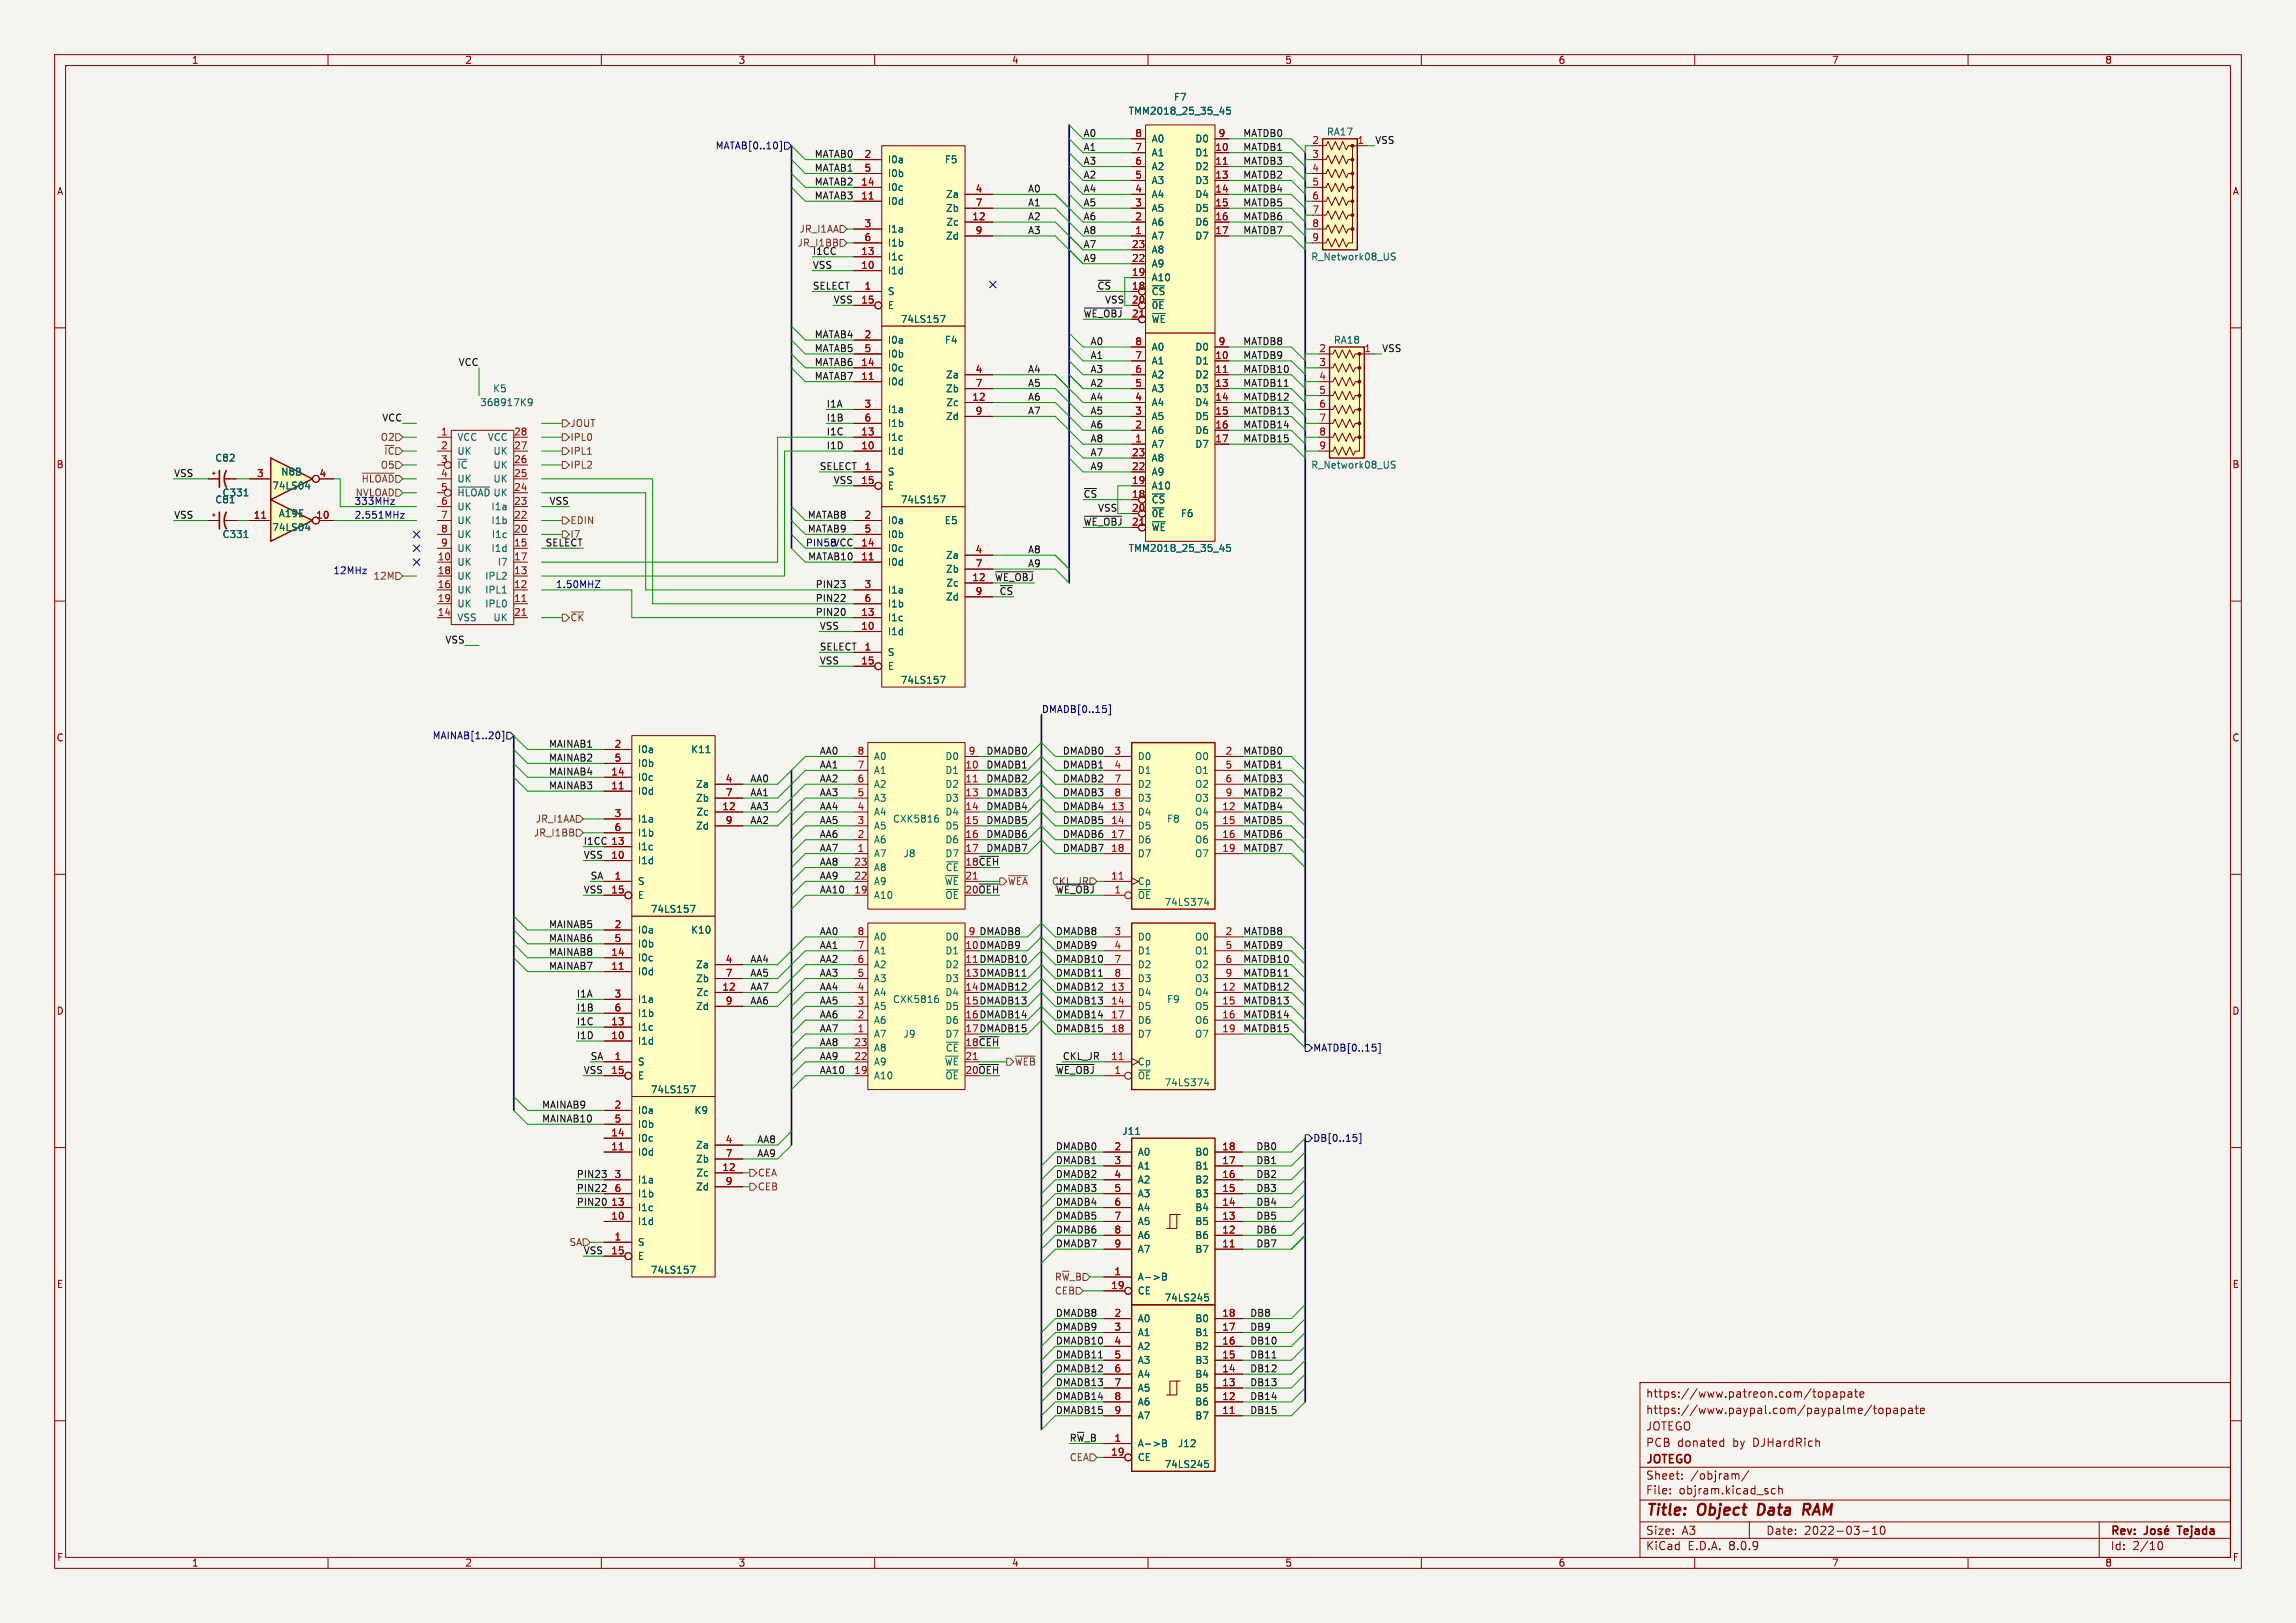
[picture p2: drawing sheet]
<svg xmlns="http://www.w3.org/2000/svg" width="420mm" height="297mm" viewBox="0 0 420 297" stroke-linecap="round" stroke-linejoin="round" font-family="sans-serif">
<defs><g id="words">
<g font-size="2.8" fill="#840000">
<text x="301" y="277.9">Title:</text>
<text x="310.6" y="277.9">Object</text>
<text x="322.4" y="277.9">Data</text>
<text x="331.5" y="277.9">RAM</text>
</g>
<g font-size="2.1" fill="#840000">
<text x="301" y="256">https://www.patreon.com/topapate</text>
<text x="301" y="262">JOTEGO</text>
<text x="301" y="259">https://www.paypal.com/paypalme/topapate</text>
<text x="301" y="268.2">JOTEGO</text>
<text x="301" y="265">PCB</text>
<text x="306.8" y="265">donated</text>
<text x="317" y="265">by</text>
<text x="320.8" y="265">DJHardRich</text>
<text x="301" y="273.7">File:</text>
<text x="301" y="271">Sheet:</text>
<text x="307.1" y="273.7">objram.kicad_sch</text>
<text x="309.2" y="271">/objram/</text>
<text x="301" y="281.1">Size:</text>
<text x="307.6" y="281.1">A3</text>
<text x="323" y="281.1">Date:</text>
<text x="330" y="281.1">2022-03-10</text>
<text x="386" y="281.3">Rev:</text>
<text x="399.1" y="281.3">Tejada</text>
<text x="301" y="283.9">KiCad</text>
<text x="308.7" y="283.9">E.D.A.</text>
<text x="316.3" y="283.9">8.0.9</text>
<text x="386" y="283.9">Id:</text>
<text x="390.1" y="283.9">2/10</text>
</g>
<g font-size="1.8" fill="#840000">
<text x="35" y="11.9">1</text>
<text x="85" y="11.9">2</text>
<text x="135" y="11.9">3</text>
<text x="185" y="11.9">4</text>
<text x="235" y="11.9">5</text>
<text x="285" y="11.9">6</text>
<text x="335" y="11.9">7</text>
<text x="385" y="11.9">8</text>
<text x="10.3" y="35.9">A</text>
<text x="408.3" y="35.9">A</text>
<text x="10.3" y="85.9">B</text>
<text x="408.2" y="85.9">B</text>
<text x="10.3" y="135.9">C</text>
<text x="408.2" y="135.9">C</text>
<text x="10.3" y="185.9">D</text>
<text x="408.2" y="185.9">D</text>
<text x="10.3" y="235.9">E</text>
<text x="408.3" y="235.9">E</text>
<text x="10.3" y="285.9">F</text>
<text x="35" y="286.9">1</text>
<text x="85" y="286.9">2</text>
<text x="135" y="286.9">3</text>
<text x="185" y="286.9">4</text>
<text x="235" y="286.9">5</text>
<text x="285" y="286.9">6</text>
<text x="335" y="286.9">7</text>
<text x="385" y="286.9">8</text>
<text x="408.3" y="285.9">F</text>
</g>
<g font-size="1.8" fill="#006464">
<text x="206.4" y="21.2">TMM2018_25_35_45</text>
<text x="214.6" y="18.6">F7</text>
<text x="210.6" y="28.8">A1</text>
<text x="210.6" y="26.3">A0</text>
<text x="218.6" y="28.8">D1</text>
<text x="218.6" y="26.3">D0</text>
<text x="242.6" y="25">RA17</text>
<text x="162.3" y="35.2">I0c</text>
<text x="162.3" y="30.1">I0a</text>
<text x="162.3" y="32.6">I0b</text>
<text x="172.7" y="30.1">F5</text>
<text x="210.6" y="33.9">A3</text>
<text x="210.6" y="31.3">A2</text>
<text x="218.6" y="31.3">D2</text>
<text x="218.6" y="33.9">D3</text>
<text x="162.3" y="37.7">I0d</text>
<text x="173" y="36.4">Za</text>
<text x="173" y="39">Zb</text>
<text x="173" y="41.5">Zc</text>
<text x="210.6" y="41.5">A6</text>
<text x="210.6" y="39">A5</text>
<text x="210.6" y="36.4">A4</text>
<text x="218.6" y="36.4">D4</text>
<text x="218.6" y="39">D5</text>
<text x="218.6" y="41.5">D6</text>
<text x="162.3" y="47.9">I1c</text>
<text x="162.3" y="42.8">I1a</text>
<text x="162.3" y="45.3">I1b</text>
<text x="173" y="44">Zd</text>
<text x="210.6" y="44">A7</text>
<text x="210.6" y="46.6">A8</text>
<text x="218.6" y="44">D7</text>
<text x="239.7" y="47.9">R_Network08_US</text>
<text x="162.3" y="50.4">I1d</text>
<text x="210.6" y="51.7">A10</text>
<text x="210.6" y="49.1">A9</text>
<text x="162.3" y="54.2">S</text>
<text x="162.3" y="56.7">E</text>
<text x="164.7" y="59.3">74LS157</text>
<text x="210.6" y="54.2">~{CS}</text>
<text x="210.6" y="56.7">~{0E}</text>
<text x="210.6" y="59.3">~{WE}</text>
<text x="162.3" y="63.1">I0a</text>
<text x="162.3" y="65.6">I0b</text>
<text x="172.7" y="63.1">F4</text>
<text x="210.6" y="64.4">A0</text>
<text x="218.6" y="64.4">D0</text>
<text x="243.9" y="63.1">RA18</text>
<text x="90.1" y="72">K5</text>
<text x="162.3" y="70.7">I0d</text>
<text x="162.3" y="68.2">I0c</text>
<text x="173" y="69.4">Za</text>
<text x="173" y="72">Zb</text>
<text x="210.6" y="72">A3</text>
<text x="210.6" y="69.4">A2</text>
<text x="210.6" y="66.9">A1</text>
<text x="218.6" y="66.9">D1</text>
<text x="218.6" y="69.4">D2</text>
<text x="218.6" y="72">D3</text>
<text x="87.7" y="74.5">368917K9</text>
<text x="162.3" y="75.8">I1a</text>
<text x="173" y="77.1">Zd</text>
<text x="173" y="74.5">Zc</text>
<text x="210.6" y="77.1">A5</text>
<text x="210.6" y="74.5">A4</text>
<text x="218.6" y="74.5">D4</text>
<text x="218.6" y="77.1">D5</text>
<text x="83.6" y="80.9">VCC</text>
<text x="83.6" y="83.4">UK</text>
<text x="89.1" y="80.9">VCC</text>
<text x="90.2" y="83.4">UK</text>
<text x="162.3" y="83.4">I1d</text>
<text x="162.3" y="80.9">I1c</text>
<text x="162.3" y="78.3">I1b</text>
<text x="210.6" y="82.1">A7</text>
<text x="210.6" y="79.6">A6</text>
<text x="218.6" y="79.6">D6</text>
<text x="218.6" y="82.1">D7</text>
<text x="39.3" y="84.7">C82</text>
<text x="49.7" y="89.8">74LS04</text>
<text x="51.3" y="87.2">N8B</text>
<text x="83.6" y="86">~{IC}</text>
<text x="83.6" y="88.5">UK</text>
<text x="90.2" y="88.5">UK</text>
<text x="90.2" y="86">UK</text>
<text x="162.3" y="87.2">S</text>
<text x="162.3" y="89.8">E</text>
<text x="210.6" y="89.8">A10</text>
<text x="210.6" y="87.2">A9</text>
<text x="210.6" y="84.7">A8</text>
<text x="239.7" y="86">R_Network08_US</text>
<text x="39.3" y="92.3">C81</text>
<text x="40.6" y="91">C331</text>
<text x="50.9" y="94.8">A19E</text>
<text x="83.6" y="91">~{HLOAD}</text>
<text x="83.6" y="93.6">UK</text>
<text x="89.8" y="93.6">I1a</text>
<text x="90.2" y="91">UK</text>
<text x="164.7" y="92.3">74LS157</text>
<text x="210.6" y="92.3">~{CS}</text>
<text x="210.6" y="94.8">~{0E} F6</text>
<text x="40.6" y="98.7">C331</text>
<text x="49.7" y="97.4">74LS04</text>
<text x="83.6" y="96.1">UK</text>
<text x="83.6" y="98.7">UK</text>
<text x="83.6" y="101.2">UK</text>
<text x="89.8" y="101.2">I1d</text>
<text x="89.8" y="96.1">I1b</text>
<text x="89.9" y="98.7">I1c</text>
<text x="162.3" y="101.2">I0c</text>
<text x="162.3" y="96.1">I0a</text>
<text x="162.3" y="98.7">I0b</text>
<text x="172.7" y="96.1">E5</text>
<text x="206.4" y="101.2">TMM2018_25_35_45</text>
<text x="210.6" y="97.4">~{WE}</text>
<text x="83.6" y="103.7">UK</text>
<text x="83.6" y="106.3">UK</text>
<text x="88.6" y="106.3">IPL2</text>
<text x="90.9" y="103.7">I7</text>
<text x="162.3" y="103.7">I0d</text>
<text x="173" y="102.5">Za</text>
<text x="173" y="105">Zb</text>
<text x="173" y="107.5">Zc</text>
<text x="83.6" y="113.9">VSS</text>
<text x="83.6" y="108.8">UK</text>
<text x="83.6" y="111.4">UK</text>
<text x="88.6" y="111.4">IPL0</text>
<text x="88.6" y="108.8">IPL1</text>
<text x="90.2" y="113.9">UK</text>
<text x="162.3" y="113.9">I1c</text>
<text x="162.3" y="108.8">I1a</text>
<text x="162.3" y="111.4">I1b</text>
<text x="173" y="110.1">Zd</text>
<text x="162.3" y="116.4">I1d</text>
<text x="162.3" y="120.2">S</text>
<text x="162.3" y="122.8">E</text>
<text x="164.7" y="125.3">74LS157</text>
<text x="116.6" y="143.1">I0c</text>
<text x="116.6" y="138">I0a</text>
<text x="116.6" y="140.6">I0b</text>
<text x="126.3" y="138">K11</text>
<text x="159.8" y="141.8">A1</text>
<text x="159.8" y="139.3">A0</text>
<text x="172.8" y="141.8">D1</text>
<text x="172.8" y="139.3">D0</text>
<text x="208" y="139.3">D0</text>
<text x="208" y="141.8">D1</text>
<text x="218.5" y="139.3">O0</text>
<text x="218.5" y="141.8">O1</text>
<text x="116.6" y="145.6">I0d</text>
<text x="127.2" y="144.4">Za</text>
<text x="127.2" y="146.9">Zb</text>
<text x="127.3" y="149.5">Zc</text>
<text x="159.8" y="149.5">A4</text>
<text x="159.8" y="146.9">A3</text>
<text x="159.8" y="144.4">A2</text>
<text x="172.8" y="144.4">D2</text>
<text x="172.8" y="146.9">D3</text>
<text x="172.8" y="149.5">D4</text>
<text x="208" y="149.5">D4</text>
<text x="208" y="144.4">D2</text>
<text x="208" y="146.9">D3</text>
<text x="218.5" y="149.5">O4</text>
<text x="218.5" y="144.4">O2</text>
<text x="218.5" y="146.9">O3</text>
<text x="116.6" y="155.8">I1c</text>
<text x="116.6" y="150.7">I1a</text>
<text x="116.6" y="153.3">I1b</text>
<text x="127.2" y="152">Zd</text>
<text x="159.8" y="154.5">A6</text>
<text x="159.8" y="152">A5</text>
<text x="163.2" y="150.7">CXK5816</text>
<text x="172.8" y="152">D5</text>
<text x="172.8" y="154.5">D6</text>
<text x="208" y="152">D5</text>
<text x="208" y="154.5">D6</text>
<text x="213.4" y="150.7">F8</text>
<text x="218.5" y="152">O5</text>
<text x="218.5" y="154.5">O6</text>
<text x="116.6" y="158.3">I1d</text>
<text x="159.8" y="157.1">A7</text>
<text x="159.8" y="159.6">A8</text>
<text x="165.2" y="157.1">J8</text>
<text x="172.8" y="157.1">D7</text>
<text x="172.9" y="159.6">~{CE}</text>
<text x="208" y="157.1">D7</text>
<text x="218.5" y="157.1">O7</text>
<text x="116.6" y="162.2">S</text>
<text x="116.6" y="164.7">E</text>
<text x="118.9" y="167.2">74LS157</text>
<text x="159.8" y="164.7">A10</text>
<text x="159.8" y="162.2">A9</text>
<text x="172.7" y="162.2">~{WE}</text>
<text x="208" y="164.7">~{OE}</text>
<text x="208" y="162.2">Cp</text>
<text x="212.9" y="166">74LS374</text>
<text x="116.6" y="171">I0a</text>
<text x="116.6" y="173.6">I0b</text>
<text x="126.3" y="171">K10</text>
<text x="159.8" y="172.3">A0</text>
<text x="172.8" y="172.3">D0</text>
<text x="208" y="172.3">D0</text>
<text x="218.5" y="172.3">O0</text>
<text x="116.6" y="178.7">I0d</text>
<text x="116.6" y="176.1">I0c</text>
<text x="127.2" y="177.4">Za</text>
<text x="127.2" y="179.9">Zb</text>
<text x="159.8" y="179.9">A3</text>
<text x="159.8" y="177.4">A2</text>
<text x="159.8" y="174.9">A1</text>
<text x="172.8" y="174.9">D1</text>
<text x="172.8" y="177.4">D2</text>
<text x="172.8" y="179.9">D3</text>
<text x="208" y="174.9">D1</text>
<text x="208" y="177.4">D2</text>
<text x="208" y="179.9">D3</text>
<text x="218.5" y="174.9">O1</text>
<text x="218.5" y="177.4">O2</text>
<text x="218.5" y="179.9">O3</text>
<text x="116.6" y="183.7">I1a</text>
<text x="127.2" y="185">Zd</text>
<text x="127.3" y="182.5">Zc</text>
<text x="159.8" y="185">A5</text>
<text x="159.8" y="182.5">A4</text>
<text x="163.2" y="183.7">CXK5816</text>
<text x="172.8" y="182.5">D4</text>
<text x="172.8" y="185">D5</text>
<text x="208" y="182.5">D4</text>
<text x="208" y="185">D5</text>
<text x="213.4" y="183.7">F9</text>
<text x="218.5" y="182.5">O4</text>
<text x="218.5" y="185">O5</text>
<text x="116.6" y="191.4">I1d</text>
<text x="116.6" y="188.8">I1c</text>
<text x="116.6" y="186.3">I1b</text>
<text x="159.8" y="190.1">A7</text>
<text x="159.8" y="187.6">A6</text>
<text x="165.2" y="190.1">J9</text>
<text x="172.8" y="187.6">D6</text>
<text x="172.8" y="190.1">D7</text>
<text x="208" y="187.6">D6</text>
<text x="208" y="190.1">D7</text>
<text x="218.5" y="187.6">O6</text>
<text x="218.5" y="190.1">O7</text>
<text x="116.6" y="195.2">S</text>
<text x="116.6" y="197.7">E</text>
<text x="159.8" y="197.7">A10</text>
<text x="159.8" y="195.2">A9</text>
<text x="159.8" y="192.6">A8</text>
<text x="172.7" y="195.2">~{WE}</text>
<text x="172.9" y="192.6">~{CE}</text>
<text x="208" y="197.7">~{OE}</text>
<text x="208" y="195.2">Cp</text>
<text x="118.9" y="200.3">74LS157</text>
<text x="212.9" y="199">74LS374</text>
<text x="116.6" y="209.1">I0c</text>
<text x="116.6" y="204.1">I0a</text>
<text x="116.6" y="206.6">I0b</text>
<text x="126.9" y="204.1">K9</text>
<text x="205.2" y="207.9">J11</text>
<text x="116.6" y="211.7">I0d</text>
<text x="127.2" y="210.4">Za</text>
<text x="127.2" y="213">Zb</text>
<text x="127.3" y="215.5">Zc</text>
<text x="208" y="211.7">A0</text>
<text x="208" y="214.2">A1</text>
<text x="218.6" y="214.2">B1</text>
<text x="218.6" y="211.7">B0</text>
<text x="116.6" y="221.8">I1c</text>
<text x="116.6" y="216.8">I1a</text>
<text x="116.6" y="219.3">I1b</text>
<text x="127.2" y="218">Zd</text>
<text x="208" y="216.8">A2</text>
<text x="208" y="219.3">A3</text>
<text x="208" y="221.8">A4</text>
<text x="218.6" y="221.8">B4</text>
<text x="218.6" y="219.3">B3</text>
<text x="218.6" y="216.8">B2</text>
<text x="116.6" y="224.4">I1d</text>
<text x="208" y="224.4">A5</text>
<text x="208" y="226.9">A6</text>
<text x="218.6" y="226.9">B6</text>
<text x="218.6" y="224.4">B5</text>
<text x="116.6" y="228.2">S</text>
<text x="116.6" y="230.7">E</text>
<text x="118.9" y="233.3">74LS157</text>
<text x="208" y="229.5">A7</text>
<text x="218.6" y="229.5">B7</text>
<text x="208" y="234.5">A-&gt;B</text>
<text x="208" y="237.1">CE</text>
<text x="212.9" y="238.4">74LS245</text>
<text x="208" y="242.2">A0</text>
<text x="208" y="244.7">A1</text>
<text x="218.6" y="244.7">B1</text>
<text x="218.6" y="242.2">B0</text>
<text x="208" y="247.2">A2</text>
<text x="208" y="249.8">A3</text>
<text x="218.6" y="249.8">B3</text>
<text x="218.6" y="247.2">B2</text>
<text x="208" y="252.3">A4</text>
<text x="208" y="254.9">A5</text>
<text x="208" y="257.4">A6</text>
<text x="218.6" y="257.4">B6</text>
<text x="218.6" y="254.9">B5</text>
<text x="218.6" y="252.3">B4</text>
<text x="208" y="259.9">A7</text>
<text x="218.6" y="259.9">B7</text>
<text x="208" y="265">A-&gt;B</text>
<text x="208" y="267.6">CE</text>
<text x="212.9" y="268.8">74LS245</text>
<text x="215.4" y="265">J12</text>
</g>
<g font-size="1.8" fill="#000084">
<text x="130.8" y="27.5">MATAB[0..10]</text>
<text x="190.5" y="130.5">DMADB[0..15]</text>
<text x="79" y="135.5">MAINAB[1..20]</text>
<text x="240.1" y="192.6">MATDB[0..15]</text>
<text x="240.1" y="209.1">DB[0..15]</text>
</g>
<g font-size="1.8" fill="#0f0f0f">
<text x="148.9" y="28.9">MATAB0</text>
<text x="198.1" y="25.1">A0</text>
<text x="198.1" y="27.7">A1</text>
<text x="227.3" y="25.1">MATDB0</text>
<text x="227.3" y="27.7">MATDB1</text>
<text x="251.5" y="26.4">VSS</text>
<text x="148.9" y="31.5">MATAB1</text>
<text x="148.9" y="34">MATAB2</text>
<text x="188" y="35.3">A0</text>
<text x="198.1" y="35.3">A4</text>
<text x="198.1" y="30.2">A3</text>
<text x="198.1" y="32.8">A2</text>
<text x="227.3" y="35.3">MATDB4</text>
<text x="227.3" y="32.8">MATDB2</text>
<text x="227.3" y="30.2">MATDB3</text>
<text x="148.9" y="36.6">MATAB3</text>
<text x="188" y="40.4">A2</text>
<text x="188" y="37.8">A1</text>
<text x="198.1" y="37.8">A5</text>
<text x="198.1" y="40.4">A6</text>
<text x="227.3" y="37.8">MATDB5</text>
<text x="227.3" y="40.4">MATDB6</text>
<text x="148.6" y="46.7">I1CC</text>
<text x="188" y="42.9">A3</text>
<text x="198.1" y="48">A9</text>
<text x="198.1" y="45.5">A7</text>
<text x="198.1" y="42.9">A8</text>
<text x="227.3" y="42.9">MATDB7</text>
<text x="148.6" y="49.3">VSS</text>
<text x="148.6" y="53.1">SELECT</text>
<text x="200.7" y="53.1">~{CS}</text>
<text x="152.4" y="55.6">VSS</text>
<text x="198.1" y="58.2">~{WE_OBJ}21</text>
<text x="202" y="55.6">VSS</text>
<text x="148.9" y="62">MATAB4</text>
<text x="148.9" y="64.5">MATAB5</text>
<text x="199.4" y="65.8">A1</text>
<text x="199.4" y="63.2">A0</text>
<text x="227.3" y="65.8">MATDB9</text>
<text x="227.3" y="63.2">MATDB8</text>
<text x="252.7" y="64.5">VSS</text>
<text x="83.8" y="67">VCC</text>
<text x="148.9" y="67">MATAB6</text>
<text x="148.9" y="69.6">MATAB7</text>
<text x="188" y="68.3">A4</text>
<text x="188" y="70.9">A5</text>
<text x="199.4" y="70.9">A2</text>
<text x="199.4" y="68.3">A3</text>
<text x="227.3" y="70.9">MATDB11</text>
<text x="227.3" y="68.3">MATDB10</text>
<text x="69.8" y="77.2">VCC</text>
<text x="151.1" y="74.7">I1A</text>
<text x="151.1" y="77.2">I1B</text>
<text x="188" y="75.9">A7</text>
<text x="188" y="73.4">A6</text>
<text x="199.4" y="73.4">A4</text>
<text x="199.4" y="75.9">A5</text>
<text x="227.3" y="73.4">MATDB12</text>
<text x="227.3" y="75.9">MATDB13</text>
<text x="151.1" y="79.7">I1C</text>
<text x="151.1" y="82.3">I1D</text>
<text x="199.4" y="81">A8</text>
<text x="199.4" y="83.6">A7</text>
<text x="199.4" y="78.5">A6</text>
<text x="227.3" y="81">MATDB15</text>
<text x="227.3" y="78.5">MATDB14</text>
<text x="31.7" y="87.4">VSS</text>
<text x="149.9" y="86.1">SELECT</text>
<text x="152.4" y="88.6">VSS</text>
<text x="199.4" y="86.1">A9</text>
<text x="31.7" y="95">VSS</text>
<text x="100.4" y="92.4">VSS</text>
<text x="147.7" y="95">MATAB8</text>
<text x="198.1" y="91.2">~{CS}</text>
<text x="200.8" y="93.7">VSS</text>
<text x="99.7" y="100.1">SELECT</text>
<text x="104.2" y="98.7">I7</text>
<text x="147.7" y="97.5">MATAB9</text>
<text x="188" y="101.3">A8</text>
<text x="198.1" y="96.3">~{WE_OBJ}21</text>
<text x="147.7" y="102.6">MATAB10</text>
<text x="149.1" y="107.7">PIN23</text>
<text x="181.9" y="106.4">~{WE_OBJ}</text>
<text x="188" y="103.9">A9</text>
<text x="149.1" y="112.8">PIN20</text>
<text x="149.1" y="110.2">PIN22</text>
<text x="182.7" y="109">~{CS}</text>
<text x="81.4" y="117.8">VSS</text>
<text x="149.9" y="119.1">SELECT</text>
<text x="149.9" y="115.3">VSS</text>
<text x="149.9" y="121.7">VSS</text>
<text x="100.3" y="136.9">MAINAB1</text>
<text x="100.3" y="142">MAINAB4</text>
<text x="100.3" y="139.4">MAINAB2</text>
<text x="137.2" y="143.2">AA0</text>
<text x="149.9" y="140.7">AA1</text>
<text x="149.9" y="138.2">AA0</text>
<text x="149.9" y="143.2">AA2</text>
<text x="180.3" y="138.2">DMADB0</text>
<text x="180.3" y="140.7">DMADB1</text>
<text x="180.3" y="143.2">DMADB2</text>
<text x="194.3" y="143.2">DMADB2</text>
<text x="194.3" y="140.7">DMADB1</text>
<text x="194.3" y="138.2">DMADB0</text>
<text x="227.3" y="143.2">MATDB3</text>
<text x="227.3" y="140.7">MATDB1</text>
<text x="227.3" y="138.2">MATDB0</text>
<text x="100.3" y="144.5">MAINAB3</text>
<text x="137.2" y="148.3">AA3</text>
<text x="137.2" y="145.8">AA1</text>
<text x="149.9" y="148.3">AA4</text>
<text x="149.9" y="145.8">AA3</text>
<text x="180.3" y="148.3">DMADB4</text>
<text x="180.3" y="145.8">DMADB3</text>
<text x="194.3" y="148.3">DMADB4</text>
<text x="194.3" y="145.8">DMADB3</text>
<text x="227.3" y="145.8">MATDB2</text>
<text x="227.3" y="148.3">MATDB4</text>
<text x="106.7" y="154.7">I1CC 13</text>
<text x="137.2" y="150.9">AA2</text>
<text x="149.9" y="155.9">AA7</text>
<text x="149.9" y="153.4">AA6</text>
<text x="149.9" y="150.9">AA5</text>
<text x="180.3" y="155.9">DMADB7</text>
<text x="180.3" y="150.9">DMADB5</text>
<text x="180.3" y="153.4">DMADB6</text>
<text x="194.3" y="150.9">DMADB5</text>
<text x="194.3" y="153.4">DMADB6</text>
<text x="194.3" y="155.9">DMADB7</text>
<text x="227.3" y="153.4">MATDB6</text>
<text x="227.3" y="150.9">MATDB5</text>
<text x="227.3" y="155.9">MATDB7</text>
<text x="106.7" y="157.2">VSS</text>
<text x="149.9" y="161">AA9</text>
<text x="149.9" y="158.5">AA8</text>
<text x="176.5" y="158.5">18 ~{CEH}</text>
<text x="106.7" y="163.6">VSS</text>
<text x="149.9" y="163.6">AA10</text>
<text x="176.5" y="163.6">20 ~{OEH}</text>
<text x="192.3" y="162.2">CKL_JR</text>
<text x="193" y="163.6">~{WE_OBJ} 1</text>
<text x="100.3" y="172.5">MAINAB6</text>
<text x="100.3" y="169.9">MAINAB5</text>
<text x="149.9" y="171.2">AA0</text>
<text x="149.9" y="173.7">AA1</text>
<text x="176.5" y="173.7">10 DMADB9</text>
<text x="177.1" y="171.2">9 DMADB8</text>
<text x="193" y="171.2">DMADB8</text>
<text x="193" y="173.7">DMADB9</text>
<text x="227.3" y="171.2">MATDB8</text>
<text x="227.3" y="173.7">MATDB9</text>
<text x="100.3" y="175">MAINAB8</text>
<text x="100.3" y="177.5">MAINAB7</text>
<text x="137.2" y="176.3">AA4</text>
<text x="137.2" y="178.8">AA5</text>
<text x="149.9" y="178.8">AA3</text>
<text x="149.9" y="176.3">AA2</text>
<text x="176.5" y="176.3">11 DMADB10</text>
<text x="176.5" y="178.8">13 DMADB11</text>
<text x="193" y="176.3">DMADB10</text>
<text x="193" y="178.8">DMADB11</text>
<text x="227.3" y="178.8">MATDB11</text>
<text x="227.3" y="176.3">MATDB10</text>
<text x="105.4" y="185.2">I1B</text>
<text x="105.4" y="182.6">I1A</text>
<text x="137.2" y="181.3">AA7</text>
<text x="137.2" y="183.9">AA6</text>
<text x="149.9" y="183.9">AA5</text>
<text x="149.9" y="181.3">AA4</text>
<text x="176.5" y="181.4">14 DMADB12</text>
<text x="176.5" y="183.9">15 DMADB13</text>
<text x="193" y="181.3">DMADB12</text>
<text x="193" y="183.9">DMADB13</text>
<text x="227.3" y="183.9">MATDB13</text>
<text x="227.3" y="181.3">MATDB12</text>
<text x="105.4" y="190.2">I1D</text>
<text x="105.4" y="187.7">I1C</text>
<text x="149.9" y="189">AA7</text>
<text x="149.9" y="191.5">AA8</text>
<text x="149.9" y="186.4">AA6</text>
<text x="176.5" y="186.4">16 DMADB14</text>
<text x="176.5" y="189">17 DMADB15</text>
<text x="176.5" y="191.5">18 ~{CEH}</text>
<text x="193" y="189">DMADB15</text>
<text x="193" y="186.4">DMADB14</text>
<text x="227.3" y="186.4">MATDB14</text>
<text x="227.3" y="189">MATDB15</text>
<text x="106.7" y="196.6">VSS</text>
<text x="149.9" y="196.6">AA10</text>
<text x="149.9" y="194">AA9</text>
<text x="176.5" y="196.6">20 ~{OEH}</text>
<text x="193" y="196.6">~{WE_OBJ} 1</text>
<text x="194.3" y="194">CKL_JR</text>
<text x="99.1" y="202.9">MAINAB9</text>
<text x="99.1" y="205.5">MAINAB10</text>
<text x="138.4" y="209.3">AA8</text>
<text x="105.4" y="215.6">PIN23</text>
<text x="138.4" y="211.8">AA9</text>
<text x="193" y="215.6">DMADB2</text>
<text x="193" y="213.1">DMADB1</text>
<text x="193" y="210.6">DMADB0</text>
<text x="229.7" y="213.1">DB1</text>
<text x="229.7" y="210.6">DB0</text>
<text x="229.7" y="215.6">DB2</text>
<text x="105.4" y="218.2">PIN22</text>
<text x="105.4" y="220.7">PIN20</text>
<text x="193" y="220.7">DMADB4</text>
<text x="193" y="218.2">DMADB3</text>
<text x="229.7" y="220.7">DB4</text>
<text x="229.7" y="218.2">DB3</text>
<text x="193" y="225.8">DMADB6</text>
<text x="193" y="223.3">DMADB5</text>
<text x="229.7" y="223.3">DB5</text>
<text x="229.7" y="225.8">DB6</text>
<text x="106.7" y="229.6">VSS</text>
<text x="193" y="228.3">DMADB7</text>
<text x="229.7" y="228.3">DB7</text>
<text x="193" y="241">DMADB8</text>
<text x="193" y="243.6">DMADB9</text>
<text x="228.6" y="243.6">DB9</text>
<text x="228.6" y="241">DB8</text>
<text x="193" y="246.1">DMADB10</text>
<text x="193" y="251.2">DMADB12</text>
<text x="193" y="248.7">DMADB11</text>
<text x="228.6" y="248.7">DB11</text>
<text x="228.6" y="246.1">DB10</text>
<text x="228.6" y="251.2">DB12</text>
<text x="193" y="256.3">DMADB14</text>
<text x="193" y="253.7">DMADB13</text>
<text x="228.6" y="256.3">DB14</text>
<text x="228.6" y="253.7">DB13</text>
<text x="193" y="258.8">DMADB15</text>
<text x="195.6" y="263.9">R~{W}_B 1</text>
<text x="228.6" y="258.8">DB15</text>
</g>
<g font-size="1.8" fill="#a90000">
<text x="158" y="29">2</text>
<text x="207.6" y="27.7">7</text>
<text x="207.6" y="25.1">8</text>
<text x="222.2" y="27.7">10</text>
<text x="222.8" y="25.1">9</text>
<text x="240" y="26.4">2</text>
<text x="240" y="29">3</text>
<text x="248.2" y="26.4">1</text>
<text x="157.4" y="34">14</text>
<text x="158" y="31.5">5</text>
<text x="178.4" y="35.3">4</text>
<text x="207.6" y="35.3">4</text>
<text x="207.6" y="32.8">5</text>
<text x="207.6" y="30.2">6</text>
<text x="222.2" y="30.2">11</text>
<text x="222.2" y="32.8">13</text>
<text x="222.2" y="35.3">14</text>
<text x="240" y="31.5">4</text>
<text x="240" y="34">5</text>
<text x="157.4" y="36.6">11</text>
<text x="158" y="41.7">3</text>
<text x="177.8" y="40.4">12</text>
<text x="178.4" y="37.8">7</text>
<text x="207.6" y="40.4">2</text>
<text x="207.6" y="37.8">3</text>
<text x="222.2" y="37.8">15</text>
<text x="222.2" y="40.4">16</text>
<text x="240" y="36.6">6</text>
<text x="240" y="39.1">7</text>
<text x="240" y="41.7">8</text>
<text x="157.4" y="46.7">13</text>
<text x="158" y="44.2">6</text>
<text x="178.4" y="42.9">9</text>
<text x="207" y="45.5">23</text>
<text x="207.6" y="42.9">1</text>
<text x="222.2" y="42.9">17</text>
<text x="240" y="44.2">9</text>
<text x="157.4" y="49.3">10</text>
<text x="158" y="53.1">1</text>
<text x="207" y="53.1">18</text>
<text x="207" y="50.5">19</text>
<text x="207" y="48">22</text>
<text x="157.4" y="55.6">15</text>
<text x="207" y="55.6">20</text>
<text x="207" y="58.2">21</text>
<text x="158" y="62">2</text>
<text x="158" y="64.5">5</text>
<text x="207.6" y="65.8">7</text>
<text x="207.6" y="63.2">8</text>
<text x="222.2" y="65.8">10</text>
<text x="222.8" y="63.2">9</text>
<text x="241.2" y="64.5">2</text>
<text x="249.5" y="64.5">1</text>
<text x="157.4" y="69.6">11</text>
<text x="157.4" y="67.1">14</text>
<text x="178.4" y="68.3">4</text>
<text x="178.4" y="70.9">7</text>
<text x="207.6" y="70.9">5</text>
<text x="207.6" y="68.3">6</text>
<text x="222.2" y="68.3">11</text>
<text x="222.2" y="70.9">13</text>
<text x="241.2" y="67.1">3</text>
<text x="241.2" y="69.6">4</text>
<text x="158" y="74.7">3</text>
<text x="158" y="77.2">6</text>
<text x="177.8" y="73.4">12</text>
<text x="178.4" y="75.9">9</text>
<text x="207.6" y="75.9">3</text>
<text x="207.6" y="73.4">4</text>
<text x="222.2" y="73.4">14</text>
<text x="222.2" y="75.9">15</text>
<text x="241.2" y="72.1">5</text>
<text x="241.2" y="74.7">6</text>
<text x="241.2" y="77.2">7</text>
<text x="80.6" y="79.8">1</text>
<text x="80.6" y="82.3">2</text>
<text x="93.9" y="82.3">27</text>
<text x="93.9" y="79.8">28</text>
<text x="157.4" y="82.3">10</text>
<text x="157.4" y="79.8">13</text>
<text x="207" y="83.6">23</text>
<text x="207.6" y="81">1</text>
<text x="207.6" y="78.5">2</text>
<text x="222.2" y="78.5">16</text>
<text x="222.2" y="81">17</text>
<text x="241.2" y="79.8">8</text>
<text x="241.2" y="82.3">9</text>
<text x="46.9" y="87.4">3</text>
<text x="58.3" y="87.4">4</text>
<text x="80.6" y="84.8">3</text>
<text x="80.6" y="87.4">4</text>
<text x="80.6" y="89.9">5</text>
<text x="93.9" y="89.9">24</text>
<text x="93.9" y="87.4">25</text>
<text x="93.9" y="84.8">26</text>
<text x="157.4" y="88.6">15</text>
<text x="158" y="86.1">1</text>
<text x="207" y="88.6">19</text>
<text x="207" y="86.1">22</text>
<text x="46.3" y="95">11</text>
<text x="57.7" y="95">10</text>
<text x="80.6" y="92.5">6</text>
<text x="80.6" y="95">7</text>
<text x="93.9" y="95">22</text>
<text x="93.9" y="92.5">23</text>
<text x="158" y="95">2</text>
<text x="207" y="91.2">18</text>
<text x="207" y="93.7">20</text>
<text x="80.6" y="97.5">8</text>
<text x="80.6" y="100.1">9</text>
<text x="93.9" y="100.1">15</text>
<text x="93.9" y="97.5">20</text>
<text x="157.4" y="100.1">14</text>
<text x="158" y="97.5">5</text>
<text x="178.4" y="101.3">4</text>
<text x="207" y="96.3">21</text>
<text x="80" y="102.6">10</text>
<text x="80" y="107.7">16</text>
<text x="80" y="105.2">18</text>
<text x="93.9" y="107.7">12</text>
<text x="93.9" y="105.2">13</text>
<text x="93.9" y="102.6">17</text>
<text x="157.4" y="102.6">11</text>
<text x="158" y="107.7">3</text>
<text x="177.8" y="106.4">12</text>
<text x="178.4" y="103.9">7</text>
<text x="80" y="112.8">14</text>
<text x="80" y="110.2">19</text>
<text x="93.9" y="110.2">11</text>
<text x="93.9" y="112.8">21</text>
<text x="157.4" y="112.8">13</text>
<text x="158" y="110.2">6</text>
<text x="178.4" y="109">9</text>
<text x="157.4" y="115.3">10</text>
<text x="158" y="119.1">1</text>
<text x="157.4" y="121.7">15</text>
<text x="112.3" y="136.9">2</text>
<text x="111.7" y="142">14</text>
<text x="112.3" y="139.4">5</text>
<text x="132.6" y="143.3">4</text>
<text x="156.8" y="143.3">6</text>
<text x="156.8" y="140.7">7</text>
<text x="156.8" y="138.2">8</text>
<text x="176.5" y="140.7">10</text>
<text x="176.5" y="143.3">11</text>
<text x="177.1" y="138.2">9</text>
<text x="203.8" y="138.2">3</text>
<text x="203.8" y="140.7">4</text>
<text x="203.8" y="143.3">7</text>
<text x="224.1" y="138.2">2</text>
<text x="224.1" y="140.7">5</text>
<text x="224.1" y="143.3">6</text>
<text x="111.7" y="144.5">11</text>
<text x="112.3" y="149.6">3</text>
<text x="132" y="148.3">12</text>
<text x="132.6" y="145.8">7</text>
<text x="156.8" y="148.3">4</text>
<text x="156.8" y="145.8">5</text>
<text x="176.5" y="145.8">13</text>
<text x="176.5" y="148.3">14</text>
<text x="203.2" y="148.3">13</text>
<text x="203.8" y="145.8">8</text>
<text x="223.5" y="148.3">12</text>
<text x="224.1" y="145.8">9</text>
<text x="111.7" y="154.7">13</text>
<text x="112.3" y="152.1">6</text>
<text x="132.6" y="150.9">9</text>
<text x="156.8" y="156">1</text>
<text x="156.8" y="153.4">2</text>
<text x="156.8" y="150.9">3</text>
<text x="176.5" y="150.9">15</text>
<text x="176.5" y="153.4">16</text>
<text x="176.5" y="156">17</text>
<text x="203.2" y="150.9">14</text>
<text x="203.2" y="153.4">17</text>
<text x="203.2" y="156">18</text>
<text x="223.5" y="150.9">15</text>
<text x="223.5" y="153.4">16</text>
<text x="223.5" y="156">19</text>
<text x="111.7" y="157.2">10</text>
<text x="112.3" y="161">1</text>
<text x="156.2" y="161">22</text>
<text x="156.2" y="158.5">23</text>
<text x="176.5" y="161">21</text>
<text x="203.2" y="161">11</text>
<text x="111.7" y="163.6">15</text>
<text x="156.2" y="163.6">19</text>
<text x="172.8" y="164.7">~{OE}</text>
<text x="112.3" y="169.9">2</text>
<text x="112.3" y="172.5">5</text>
<text x="156.8" y="173.7">7</text>
<text x="156.8" y="171.2">8</text>
<text x="203.8" y="171.2">3</text>
<text x="203.8" y="173.7">4</text>
<text x="224.1" y="171.2">2</text>
<text x="224.1" y="173.7">5</text>
<text x="111.7" y="177.5">11</text>
<text x="111.7" y="175">14</text>
<text x="132.6" y="176.3">4</text>
<text x="132.6" y="178.8">7</text>
<text x="156.8" y="178.8">5</text>
<text x="156.8" y="176.3">6</text>
<text x="203.8" y="176.3">7</text>
<text x="203.8" y="178.8">8</text>
<text x="224.1" y="176.3">6</text>
<text x="224.1" y="178.8">9</text>
<text x="112.3" y="182.6">3</text>
<text x="112.3" y="185.2">6</text>
<text x="132" y="181.4">12</text>
<text x="132.6" y="183.9">9</text>
<text x="156.8" y="183.9">3</text>
<text x="156.8" y="181.4">4</text>
<text x="203.2" y="181.4">13</text>
<text x="203.2" y="183.9">14</text>
<text x="223.5" y="181.4">12</text>
<text x="223.5" y="183.9">15</text>
<text x="111.7" y="190.2">10</text>
<text x="111.7" y="187.7">13</text>
<text x="156.2" y="191.5">23</text>
<text x="156.8" y="189">1</text>
<text x="156.8" y="186.4">2</text>
<text x="203.2" y="186.4">17</text>
<text x="203.2" y="189">18</text>
<text x="223.5" y="186.4">16</text>
<text x="223.5" y="189">19</text>
<text x="111.7" y="196.6">15</text>
<text x="112.3" y="194.1">1</text>
<text x="156.2" y="196.6">19</text>
<text x="156.2" y="194.1">22</text>
<text x="172.8" y="197.7">~{OE}</text>
<text x="176.5" y="194.1">21</text>
<text x="203.2" y="194.1">11</text>
<text x="112.3" y="202.9">2</text>
<text x="111.7" y="208">14</text>
<text x="112.3" y="205.5">5</text>
<text x="132.6" y="209.3">4</text>
<text x="111.7" y="210.6">11</text>
<text x="112.3" y="215.6">3</text>
<text x="132" y="214.4">12</text>
<text x="132.6" y="211.8">7</text>
<text x="203.8" y="210.6">2</text>
<text x="203.8" y="213.1">3</text>
<text x="203.8" y="215.6">4</text>
<text x="223.5" y="215.6">16</text>
<text x="223.5" y="213.1">17</text>
<text x="223.5" y="210.6">18</text>
<text x="111.7" y="220.7">13</text>
<text x="112.3" y="218.2">6</text>
<text x="132.6" y="216.9">9</text>
<text x="203.8" y="218.2">5</text>
<text x="203.8" y="220.7">6</text>
<text x="223.5" y="220.7">14</text>
<text x="223.5" y="218.2">15</text>
<text x="111.7" y="223.3">10</text>
<text x="112.3" y="227.1">1</text>
<text x="203.8" y="223.3">7</text>
<text x="203.8" y="225.8">8</text>
<text x="223.5" y="225.8">12</text>
<text x="223.5" y="223.3">13</text>
<text x="111.7" y="229.6">15</text>
<text x="203.8" y="233.4">1</text>
<text x="203.8" y="228.3">9</text>
<text x="223.5" y="228.3">11</text>
<text x="203.2" y="236">19</text>
<text x="203.8" y="241">2</text>
<text x="203.8" y="243.6">3</text>
<text x="223.5" y="243.6">17</text>
<text x="223.5" y="241">18</text>
<text x="203.8" y="246.1">4</text>
<text x="203.8" y="248.7">5</text>
<text x="203.8" y="251.2">6</text>
<text x="223.5" y="251.2">14</text>
<text x="223.5" y="248.7">15</text>
<text x="223.5" y="246.1">16</text>
<text x="203.8" y="253.7">7</text>
<text x="203.8" y="256.3">8</text>
<text x="223.5" y="256.3">12</text>
<text x="223.5" y="253.7">13</text>
<text x="203.8" y="258.8">9</text>
<text x="203.8" y="263.9">1</text>
<text x="223.5" y="258.8">11</text>
<text x="203.2" y="266.4">19</text>
</g>
<g font-size="1.8" fill="#725600">
<text x="145.8" y="45.3">JR_I1BB</text>
<text x="146.2" y="42.8">JR_I1AA</text>
<text x="69.5" y="80.9">O2</text>
<text x="70.2" y="83.4">~{IC}</text>
<text x="104.2" y="80.9">IPL0</text>
<text x="104.2" y="83.4">IPL1</text>
<text x="104.2" y="78.3">JOUT</text>
<text x="66" y="88.5">~{HLOAD}</text>
<text x="69.5" y="86">O5</text>
<text x="104.2" y="86">IPL2</text>
<text x="104.2" y="96.1">EDIN</text>
<text x="68.2" y="106.3">12M</text>
<text x="104.2" y="113.9">~{CK}</text>
<text x="97.5" y="153.3">JR_I1BB</text>
<text x="97.9" y="150.7">JR_I1AA</text>
<text x="184.3" y="162.2">~{WEA}</text>
<text x="185.5" y="195.2">~{WEB}</text>
<text x="138.5" y="215.5">CEA</text>
<text x="138.5" y="218">CEB</text>
<text x="104.1" y="228.2">SA</text>
<text x="192.9" y="234.5">R~{W}_B</text>
<text x="192.9" y="237.1">CEB</text>
<text x="195.6" y="267.6">CEA</text>
</g>
<g font-size="1.8" fill="#0000c2">
<text x="64.8" y="95">2.551MHz</text>
<text x="64.8" y="92.5">333MHz</text>
<text x="64.9" y="91">NVLOAD</text>
<text x="147.3" y="100.1">PIN58VCC</text>
<text x="60.9" y="105.2">12MHz</text>
<text x="101.6" y="107.7">1.50MHZ</text>
</g>
<g font-size="1.8" fill="#009600">
<text x="107.9" y="161">SA</text>
<text x="107.9" y="194">SA</text>
</g>
</g></defs>
<path d="M0 0h420v297h-420z" fill="#f5f4ef" stroke="#f5f4ef" stroke-width=".18"/>
<g fill="none" stroke="#840000" stroke-width=".18">
<path d="M10 10h400v277h-400zM12 12h396v273h-396zM60 10v2M110 10v2M160 10v2M210 10v2M260 10v2M310 10v2M360 10v2M10 60h2M408 60h2M10 110h2"/>
<path d="M408 110h2M10 160h2M408 160h2M10 210h2M408 210h2M300 253h108v32h-108zM333.3 254.8v.7M334 254.7v1.5M334 254.8l.4-.1 .3 .3v.4l-.1 .2h-.6M335.4 254.8h.5l.1 .9M336 255l-.5 .1a.29 .29 0 0 0-.2 .3 .29 .29 0 0 0 .2 .3l.5-.1M336.7 254.8l.5-.1 .2 .3v.4l-.1 .2h-.6"/>
<path d="M336.7 254.7v1.5M338.1 254.8h.6v.9M338.7 255l-.5 .1a.29 .29 0 0 0-.2 .3 .29 .29 0 0 0 .2 .3l.5-.1M339.2 254.7h.6M339.4 254.2v1.3l.4 .2M340.2 255.2l.7-.2v-.2l-.5-.1-.2 .2 .1 .7h.6M342.4 257.1l-1.3 1.9M342.7 257.7h.5M342.9 257.2v1.3l.3 .2M343.8 257.8l.4-.1 .2 .3v.4l-.2 .3-.4-.1-.1-.2v-.4zM345.1 257.8l.4-.1 .3 .3v.4l-.1 .2h-.6M345.1 257.7v1.5"/>
<path d="M346.4 257.8h.6l.1 .9M347.1 258l-.5 .1a.29 .29 0 0 0-.2 .3 .29 .29 0 0 0 .2 .3l.5-.1M347.8 257.8l.4-.1 .3 .3v.4l-.1 .2h-.6M347.8 257.7v1.5M349.2 257.8h.5l.1 .9M349.8 258l-.5 .1a.29 .29 0 0 0-.2 .3 .29 .29 0 0 0 .2 .3l.5-.1M350.3 257.7h.6M350.5 257.2v1.3l.4 .2M351.3 258.2l.7-.2-.1-.2-.4-.1-.2 .2 .1 .7h.5M10 260h2M300 278.5h108M300 274.5h108"/>
<path d="M300 268.5h108M305.5 273.2v.2M305.5 272.5v.1M307.7 270.5v.2M307.7 269.8v.1M314.9 263.7l.4 .1M315.3 263.2v1.5M315.3 264.6l-.4 .1M317.5 269.8h.5l.1 .9M319.9 269.1l-1.3 1.9M320 278.5v3M324.7 272.5l-.4-.1-.3 .3v.4l.2 .2h.5"/>
<path d="M325.4 272.5l.2-.1 .3 .1 .1 .9M325.4 271.9v1.5M332.6 263.7l.2 .2v.8M342.5 279.7l.4-.4v1.5M344.1 279.4l.2-.1a.8 .8 0 0 1 .5 .7 .8 .8 0 0 1-.5 .8l-.2-.2-.2-.4zM384 278.5v6.5M408 260h2M60 285v2M110 285v2M160 285v2M210 285v2M260 285v2"/>
<path d="M300 281.5h108M310 285v2M340.7 280.2h1.2M342.5 280.8h.9M360 285v2M394.7 282.7l.2-.5 .2-.1a.8 .8 0 0 1 .5 .7 .8 .8 0 0 1-.5 .8l-.2-.2-.2-.4"/>
</g>
<path d="M392.8 279.3v1.1a.48 .48 0 0 1-.6 .4M393.5 279.9l.4-.1 .3 .3v.4l-.3 .3-.4-.1-.1-.2v-.4zM395.3 279.9l-.3-.1-.2 .2v.2l.5 .2v.3h-.5M396.5 279.2l-.2 .2M398.3 279.3h.8M396 280.3l.7-.2-.1-.2-.4-.1-.2 .2v.7h.6" fill="none" stroke="#840000" stroke-width=".3"/>
<path d="M321.8 275.2l-.3 2h.5M330.4 276.3l.6 .9M330.8 275.2h-.7l-.3 2M330.9 276.2l-1 .1" fill="none" stroke="#840000" stroke-width=".4"/>
<path d="M207 168.9h15.2v30.5h-15.2z" fill="#ffffc2"/>
<path d="M207 168.9h15.2v30.5h-15.2z" fill="none" stroke="#840000" stroke-width=".25"/>
<g fill="none" stroke="#840000" stroke-width=".18">
<path d="M201.9 171.5h5.1M201.9 174h5.1M201.9 176.5h5.1M201.9 179.1h5.1M222.2 171.5h5.1M222.2 174h5.1M222.2 176.5h5.1M222.2 179.1h5.1M201.9 196.9h3.8M201.9 194.3h5.1M201.9 181.6h5.1M201.9 184.2h5.1"/>
<path d="M201.9 186.7h5.1M201.9 189.2h5.1M207 193.7l1.3 .6-1.3 .6M222.2 181.6h5.1M222.2 184.2h5.1M222.2 186.7h5.1M222.2 189.2h5.1"/>
<circle cx="206.4" cy="196.8" r=".63"/>
</g>
<path d="M204.7 193.9h.7" fill="none" stroke="#a90000" stroke-width=".18"/>
<path d="M220.6 197.4l-.3 .9h.8M220.9 197.9v.8" fill="none" stroke="#006464" stroke-width=".18"/>
<path d="M207 238.8h15.2v30.4h-15.2z" fill="#ffffc2"/>
<g fill="none" stroke="#840000" stroke-width=".18">
<path d="M201.9 259.1h5.1M201.9 256.5h5.1M201.9 254h5.1M201.9 251.5h5.1M201.9 248.9h5.1M201.9 246.4h5.1M201.9 243.8h5.1M201.9 241.3h5.1M215.3 252.7h-1.3v2.6M215.9 252.7h-.6v2.6h-1.9M222.2 259.1h5.1M222.2 256.5h5.1"/>
<path d="M222.2 254h5.1M222.2 251.5h5.1M222.2 248.9h5.1M222.2 246.4h5.1M222.2 243.8h5.1M222.2 241.3h5.1M201.9 264.2h5.1M201.9 266.7h3.8"/>
<circle cx="206.4" cy="266.7" r=".63"/>
</g>
<path d="M207 238.8h15.2v30.4h-15.2z" fill="none" stroke="#840000" stroke-width=".25"/>
<path d="M212.7 263.5h.4l.2 .2-.2 .4 .2 .1 .1 .3-.3 .2h-.4zM212.7 264.1h.4M220.4 267.3h.6M220.5 267.8h.3l.3 .2-.1 .4-.5 .1" fill="none" stroke="#006464" stroke-width=".18"/>
<path d="M225 258.7h.8" fill="none" stroke="#a90000" stroke-width=".18"/>
<path d="M158.7 168.9h17.8v30.5h-17.8z" fill="#ffffc2"/>
<g fill="none" stroke="#840000" stroke-width=".18">
<path d="M156.2 179.1h2.5M156.2 176.5h2.5M156.2 174h2.5M156.2 171.5h2.5M158.7 168.9h17.8v30.5h-17.8zM176.5 171.5h2.6M156.2 189.2h2.5M156.2 196.9h2.5M156.2 186.7h2.5M156.2 194.3h2.5M156.2 191.8h2.5M156.2 184.2h2.5"/>
<path d="M156.2 181.6h2.5M176.5 194.3h2.6"/>
</g>
<path d="M178 193.9h.8" fill="none" stroke="#a90000" stroke-width=".18"/>
<path d="M171.2 182.7h.2l.3 .2-.1 .4-.4 .2M171.3 182.2h.3" fill="none" stroke="#006464" stroke-width=".18"/>
<path d="M207 135.9h15.2v30.5h-15.2z" fill="#ffffc2"/>
<path d="M207 135.9h15.2v30.5h-15.2z" fill="none" stroke="#840000" stroke-width=".25"/>
<g fill="none" stroke="#840000" stroke-width=".18">
<path d="M201.9 138.4h5.1M222.2 138.4h5.1M201.9 148.6h5.1M201.9 151.1h5.1M201.9 153.7h5.1M201.9 156.2h5.1M201.9 141h5.1M201.9 143.5h5.1M201.9 146.1h5.1M222.2 148.6h5.1M222.2 151.1h5.1M222.2 153.7h5.1"/>
<path d="M222.2 156.2h5.1M222.2 141h5.1M222.2 143.5h5.1M222.2 146.1h5.1M201.9 163.8h3.8M201.9 161.3h5.1M207 160.7l1.3 .6-1.3 .6"/>
<circle cx="206.4" cy="163.8" r=".63"/>
</g>
<path d="M204.7 160.9h.7" fill="none" stroke="#a90000" stroke-width=".18"/>
<path d="M220.6 164.3l-.3 1h.8M220.9 164.8v.9" fill="none" stroke="#006464" stroke-width=".18"/>
<path d="M241.9 25.4h6.4v20.3h-6.4z" fill="#ffffc2"/>
<path d="M241.9 25.4h6.4v20.3h-6.4z" fill="none" stroke="#840000" stroke-width=".25"/>
<g fill="#840000" stroke="#840000" stroke-width=".18">
<circle cx="247.4" cy="26.7" r=".25"/>
<circle cx="247.4" cy="29.2" r=".25"/>
<circle cx="247.4" cy="31.7" r=".25"/>
<circle cx="247.4" cy="34.3" r=".25"/>
<circle cx="247.4" cy="36.8" r=".25"/>
<circle cx="247.4" cy="39.4" r=".25"/>
<circle cx="247.4" cy="41.9" r=".25"/>
</g>
<path d="M241.3 26.7h1.3l.3-.8 .7 1.5 .7-1.5 .7 1.5 .6-1.5 .7 1.5 .3-.7h.8v17.8h-.8l-.3 .7-.7-1.5-.6 1.5-.7-1.5-.7 1.5-.7-1.5-.3 .8h-1.3M241.3 29.2h1.3l.3-.8 .7 1.6 .7-1.6 .7 1.6 .6-1.6 .7 1.6 .3-.8h.8M241.3 31.8h1.3l.3-.8 .7 1.5 .7-1.5 .7 1.5 .6-1.5 .7 1.5 .3-.7h.8M241.3 34.3h1.3l.3-.8 .7 1.6 .7-1.6 .7 1.6 .6-1.6 .7 1.6 .3-.8h.8M241.3 36.8h1.3l.3-.7 .7 1.5 .7-1.5 .7 1.5 .6-1.5 .7 1.5 .3-.8h.8M241.3 39.4h1.3l.3-.8 .7 1.5 .7-1.5 .7 1.5 .6-1.5 .7 1.5 .3-.7h.8M247.6 26.7h2.6M241.3 41.9h1.3l.3-.8 .7 1.6 .7-1.6 .7 1.6 .6-1.6 .7 1.6 .3-.8h.8" fill="none" stroke="#840000" stroke-width=".18"/>
<path d="M255.2 46.4l-.5-.1-.2 .1v.4l.6 .2 .1 .3-.2 .3-.5-.1" fill="none" stroke="#006464" stroke-width=".18"/>
<path d="M209.5 22.9h12.7v38.1h-12.7z" fill="#ffffc2"/>
<g fill="none" stroke="#840000" stroke-width=".18">
<path d="M207 27.9h2.5M207 30.5h2.5M207 33h2.5M207 35.6h2.5M207 38.1h2.5M207 25.4h2.5M209.5 22.9h12.7v38.1h-12.7zM222.2 27.9h2.6M222.2 30.5h2.6M222.2 33h2.6M222.2 35.6h2.6M222.2 38.1h2.6"/>
<path d="M222.2 25.4h2.6M207 43.2h2.5M207 40.6h2.5M207 50.8h2.5M207 48.3h2.5M207 45.7h2.5M222.2 43.2h2.6M222.2 40.6h2.6"/>
<circle cx="208.9" cy="53.3" r=".63"/>
<circle cx="208.9" cy="55.9" r=".63"/>
<circle cx="208.9" cy="58.4" r=".63"/>
</g>
<path d="M223.8 30.1h.7M208.5 58h.7" fill="none" stroke="#a90000" stroke-width=".18"/>
<path d="M225 19.6h-.6v.6l.1-.1 .5 .1 .1 .2-.1 .4-.1 .1-.5-.1M223.2 20.5h.7M223.8 20.1v.8" fill="none" stroke="#006464" stroke-width=".18"/>
<path d="M161.3 26.7h15.2v33h-15.2z" fill="#ffffc2"/>
<g fill="none" stroke="#840000" stroke-width=".18">
<path d="M156.2 36.8h5.1M156.2 34.3h5.1M156.2 29.2h5.1M156.2 31.8h5.1M161.3 26.7h15.2v33h-15.2zM176.5 35.6h5.1M176.5 38.1h5.1M156.2 53.3h5.1M156.2 49.5h5.1M156.2 47h5.1M156.2 55.9h3.8M156.2 41.9h5.1"/>
<path d="M156.2 44.5h5.1M176.5 40.6h5.1M176.5 43.2h5.1"/>
<circle cx="160.7" cy="55.9" r=".63"/>
</g>
<path d="M159 36.4h.7" fill="none" stroke="#a90000" stroke-width=".18"/>
<path d="M172 57.7h.9l-.6 1.3" fill="none" stroke="#006464" stroke-width=".18"/>
<path d="M49.5 83.8l7.6 3.8-7.6 3.8z" fill="#ffffc2"/>
<path d="M49.5 83.8l7.6 3.8-7.6 3.8z" fill="none" stroke="#840000" stroke-width=".25"/>
<g fill="none" stroke="#840000" stroke-width=".18">
<path d="M45.7 87.6h3.8M58.4 87.6h2.6"/>
<circle cx="57.8" cy="87.6" r=".63"/>
</g>
<path d="M55.9 89.1h.8M56.5 88.6v.9" fill="none" stroke="#006464" stroke-width=".18"/>
<path d="M49.5 91.4l7.6 3.9-7.6 3.8z" fill="#ffffc2"/>
<path d="M49.5 91.4l7.6 3.9-7.6 3.8z" fill="none" stroke="#840000" stroke-width=".25"/>
<g fill="none" stroke="#840000" stroke-width=".18">
<path d="M45.7 95.3h3.8M58.4 95.3h2.6"/>
<circle cx="57.8" cy="95.2" r=".63"/>
</g>
<path d="M47.9 94.8h.7" fill="none" stroke="#a90000" stroke-width=".18"/>
<path d="M55.9 96.7h.8M56.5 96.3v.8" fill="none" stroke="#006464" stroke-width=".18"/>
<path d="M209.5 61h12.7v38.1h-12.7z" fill="#ffffc2"/>
<g fill="none" stroke="#840000" stroke-width=".18">
<path d="M207 66h2.5M207 68.6h2.5M207 71.1h2.5M207 73.7h2.5M207 76.2h2.5M207 78.7h2.5M207 63.5h2.5M209.5 61h12.7v38.1h-12.7zM222.2 66h2.6M222.2 68.6h2.6M222.2 71.1h2.6M222.2 73.7h2.6"/>
<path d="M222.2 76.2h2.6M222.2 78.7h2.6M222.2 63.5h2.6M207 81.3h2.5M207 88.9h2.5M207 86.4h2.5M207 83.8h2.5M222.2 81.3h2.6"/>
<circle cx="208.9" cy="91.4" r=".63"/>
<circle cx="208.9" cy="94" r=".63"/>
<circle cx="208.9" cy="96.5" r=".63"/>
</g>
<path d="M223.8 68.2h.7M208.5 96.1h.7" fill="none" stroke="#a90000" stroke-width=".18"/>
<path d="M225 99.6h-.6v.6l.1-.1 .5 .1 .1 .2-.1 .4-.1 .1-.5-.1M223.2 100.5h.7M223.8 100.1v.8" fill="none" stroke="#006464" stroke-width=".18"/>
<path d="M115.6 167.6h15.2v33.1h-15.2z" fill="#ffffc2"/>
<g fill="none" stroke="#840000" stroke-width=".18">
<path d="M110.5 177.8h5.1M110.5 175.3h5.1M110.5 170.2h5.1M110.5 172.7h5.1M115.6 167.6h15.2v33.1h-15.2zM130.8 176.5h5.1M130.8 179.1h5.1M110.5 194.3h5.1M110.5 190.5h5.1M110.5 188h5.1M110.5 196.9h3.8M110.5 182.9h5.1"/>
<path d="M110.5 185.4h5.1M130.8 181.6h5.1M130.8 184.2h5.1"/>
<circle cx="114.9" cy="196.8" r=".63"/>
</g>
<path d="M113.3 177.4h.7" fill="none" stroke="#a90000" stroke-width=".18"/>
<path d="M126.3 198.7h.9l-.6 1.3" fill="none" stroke="#006464" stroke-width=".18"/>
<path d="M207 208.3h15.2v30.5h-15.2z" fill="#ffffc2"/>
<g fill="none" stroke="#840000" stroke-width=".18">
<path d="M82.5 78.7h11.5v35.6h-11.5zM80 80h2.5M80 82.6h2.5M80 97.8h2.5M80 95.3h2.5M80 92.7h2.5M80 90.2h1.3M80 87.6h2.5M80 85.1h1.3M94 80h2.5M94 82.6h2.5M94 97.8h2.5"/>
<path d="M94 95.3h2.5M94 92.7h2.5M94 90.2h2.5M94 87.6h2.5M94 85.1h2.5M80 102.9h2.5M80 110.5h2.5M80 108h2.5M80 105.4h2.5M80 113h2.5M80 100.3h2.5M94 102.9h2.5"/>
<path d="M94 110.5h2.5M94 108h2.5M94 105.4h2.5M94 113h2.5M94 100.3h2.5M201.9 218.4h5.1M201.9 215.9h5.1M201.9 213.4h5.1M201.9 210.8h5.1M222.2 218.4h5.1M222.2 215.9h5.1M222.2 213.4h5.1"/>
<path d="M222.2 210.8h5.1M201.9 233.7h5.1M201.9 228.6h5.1M201.9 226.1h5.1M201.9 223.5h5.1M201.9 221h5.1M201.9 236.2h3.8M215.3 222.2h-1.3v2.6M215.9 222.2h-.6v2.6h-1.9M222.2 228.6h5.1M222.2 226.1h5.1M222.2 223.5h5.1"/>
<path d="M222.2 221h5.1"/>
<circle cx="81.9" cy="85.1" r=".63"/>
<circle cx="81.9" cy="90.2" r=".63"/>
<circle cx="206.4" cy="236.2" r=".63"/>
</g>
<path d="M207 208.3h15.2v30.5h-15.2z" fill="none" stroke="#840000" stroke-width=".25"/>
<path d="M97.3 73.5l-.2 .3h-.2l-.3-.3v-.3l.3-.2h.2l.2 .2a.84 .84 0 0 1-.3 1h-.3M83.8 89.1h5.8M91.9 108.5h.7M207.7 207.6h.8M212.7 233h.4l.2 .2-.2 .4 .2 .1 .1 .3-.3 .3h-.4zM212.7 233.6h.4M220.4 236.8h.6M220.5 237.3h.3l.3 .2-.1 .4-.5 .2" fill="none" stroke="#006464" stroke-width=".18"/>
<path d="M95.5 110.1h.7M95.5 112.6h.7M225 228.2h.8" fill="none" stroke="#a90000" stroke-width=".18"/>
<path d="M158.7 135.9h17.8v30.5h-17.8z" fill="#ffffc2"/>
<g fill="none" stroke="#840000" stroke-width=".18">
<path d="M38.1 95.3h2M38.1 87.6h2M38.9 94.2h.5M38.9 86.6h.5M39.1 86.4v.5M39.1 94v.5M41.1 95.3h2.1M41.1 87.6h2.1M156.2 138.4h2.5M158.7 135.9h17.8v30.5h-17.8zM176.5 138.4h2.6M156.2 156.2h2.5"/>
<path d="M156.2 141h2.5M156.2 143.5h2.5M156.2 146.1h2.5M156.2 148.6h2.5M156.2 151.1h2.5M156.2 153.7h2.5M156.2 158.8h2.5M176.5 156.2h2.6M176.5 141h2.6M176.5 143.5h2.6M176.5 146.1h2.6M176.5 148.6h2.6"/>
<path d="M176.5 151.1h2.6M176.5 153.7h2.6M156.2 163.8h2.5M156.2 161.3h2.5M176.5 161.3h2.6"/>
</g>
<path d="M178 143.1h.8M178 160.9h.8" fill="none" stroke="#a90000" stroke-width=".18"/>
<path d="M42.1 92h.7M44.6 98.4h.8M44.6 90.7h.8M171.2 149.7h.2l.3 .2-.1 .4-.4 .1M171.3 149.2h.3" fill="none" stroke="#006464" stroke-width=".18"/>
<path d="M40.1 86.1v3.1M40.1 93.7v3.1M41.4 93.7a3.2 3.2 0 0 0 0 3.1M41.4 86.1a3.2 3.2 0 0 0 0 3.1" fill="none" stroke="#840000" stroke-width=".3"/>
<path d="M161.3 92.7h15.2v33h-15.2z" fill="#ffffc2"/>
<g fill="none" stroke="#840000" stroke-width=".18">
<path d="M156.2 95.3h5.1M156.2 97.8h5.1M161.3 92.7h15.2v33h-15.2zM156.2 119.4h5.1M156.2 115.6h5.1M156.2 102.9h5.1M156.2 113h5.1M156.2 100.3h5.1M156.2 108h5.1M156.2 110.5h5.1M176.5 106.7h5.1M176.5 101.6h5.1"/>
<path d="M176.5 104.1h5.1M176.5 109.2h5.1M156.2 121.9h3.8"/>
<circle cx="160.7" cy="121.9" r=".63"/>
</g>
<path d="M159 102.5h.7" fill="none" stroke="#a90000" stroke-width=".18"/>
<path d="M172 123.8h.9l-.6 1.2" fill="none" stroke="#006464" stroke-width=".18"/>
<path d="M115.6 134.6h15.2v33h-15.2z" fill="#ffffc2"/>
<g fill="none" stroke="#840000" stroke-width=".18">
<path d="M110.5 137.2h5.1M110.5 139.7h5.1M115.6 134.6h15.2v33h-15.2zM110.5 157.5h5.1M110.5 144.8h5.1M110.5 154.9h5.1M110.5 142.2h5.1M110.5 149.9h5.1M110.5 152.4h5.1M130.8 148.6h5.1M130.8 143.5h5.1M130.8 146.1h5.1"/>
<path d="M130.8 151.1h5.1M110.5 161.3h5.1M110.5 163.8h3.8"/>
<circle cx="114.9" cy="163.8" r=".63"/>
</g>
<path d="M113.3 144.4h.7" fill="none" stroke="#a90000" stroke-width=".18"/>
<path d="M129.1 137.7h.8M126.3 165.7h.9l-.6 1.2" fill="none" stroke="#006464" stroke-width=".18"/>
<path d="M115.6 200.7h15.2v33h-15.2z" fill="#ffffc2"/>
<g fill="none" stroke="#840000" stroke-width=".18">
<path d="M110.5 210.8h5.1M110.5 208.3h5.1M110.5 203.2h5.1M110.5 215.9h5.1M110.5 205.7h5.1M110.5 218.4h5.1M115.6 200.7h15.2v33h-15.2zM130.8 214.6h5.1M130.8 209.6h5.1M130.8 212.1h5.1M130.8 217.2h5.1M110.5 227.3h5.1"/>
<path d="M110.5 223.5h5.1M110.5 221h5.1M110.5 229.9h3.8"/>
<circle cx="114.9" cy="229.9" r=".63"/>
</g>
<path d="M113.3 210.4h.7" fill="none" stroke="#a90000" stroke-width=".18"/>
<path d="M126.3 231.7h.9l-.6 1.3" fill="none" stroke="#006464" stroke-width=".18"/>
<path d="M161.3 59.7h15.2v33h-15.2z" fill="#ffffc2"/>
<g fill="none" stroke="#840000" stroke-width=".18">
<path d="M161.3 59.7h15.2v33h-15.2zM156.2 69.9h5.1M156.2 67.3h5.1M156.2 62.2h5.1M156.2 74.9h5.1M156.2 64.8h5.1M156.2 77.5h5.1M176.5 73.7h5.1M176.5 68.6h5.1M176.5 71.1h5.1M176.5 76.2h5.1M156.2 86.4h5.1"/>
<path d="M156.2 82.6h5.1M156.2 80h5.1M156.2 88.9h3.8"/>
<circle cx="160.7" cy="88.9" r=".63"/>
</g>
<path d="M159 69.4h.7" fill="none" stroke="#a90000" stroke-width=".18"/>
<path d="M172 90.7h.9l-.6 1.3" fill="none" stroke="#006464" stroke-width=".18"/>
<path d="M243.2 63.5h6.4v20.3h-6.4z" fill="#ffffc2"/>
<path d="M243.2 63.5h6.4v20.3h-6.4z" fill="none" stroke="#840000" stroke-width=".25"/>
<g fill="#840000" stroke="#840000" stroke-width=".18">
<circle cx="248.7" cy="64.8" r=".25"/>
<circle cx="248.7" cy="67.3" r=".25"/>
<circle cx="248.7" cy="69.8" r=".25"/>
<circle cx="248.7" cy="72.4" r=".25"/>
<circle cx="248.7" cy="74.9" r=".25"/>
<circle cx="248.7" cy="77.5" r=".25"/>
<circle cx="248.7" cy="80" r=".25"/>
</g>
<g fill="none" stroke="#840000" stroke-width=".18">
<path d="M156.2 36.8h5.1M156.2 34.3h5.1M156.2 29.2h5.1M156.2 31.8h5.1M176.5 35.6h5.1M176.5 38.1h5.1M207 27.9h2.5M207 30.5h2.5M207 33h2.5M207 35.6h2.5M207 38.1h2.5M207 25.4h2.5"/>
<path d="M222.2 27.9h2.6M222.2 30.5h2.6M222.2 33h2.6M222.2 35.6h2.6M222.2 38.1h2.6M222.2 25.4h2.6M156.2 53.3h5.1M156.2 49.5h5.1M156.2 47h5.1M156.2 55.9h3.8M156.2 41.9h5.1M156.2 44.5h5.1"/>
<path d="M176.5 43.2h5.1M176.5 40.6h5.1M207 43.2h2.5M207 40.6h2.5M207 50.8h2.5M207 48.3h2.5M207 45.7h2.5M222.2 43.2h2.6M222.2 40.6h2.6M156.2 64.8h5.1M156.2 69.9h5.1M156.2 67.3h5.1"/>
<path d="M156.2 62.2h5.1M156.2 74.9h5.1M156.2 77.5h5.1M176.5 68.6h5.1M176.5 71.1h5.1M176.5 73.7h5.1M176.5 76.2h5.1M207 66h2.5M207 68.6h2.5M207 71.1h2.5M207 73.7h2.5M207 76.2h2.5"/>
<path d="M207 78.7h2.5M207 63.5h2.5M222.2 66h2.6M222.2 68.6h2.6M222.2 71.1h2.6M222.2 73.7h2.6M222.2 76.2h2.6M222.2 78.7h2.6M222.2 63.5h2.6M242.6 64.8h1.2l.4-.8 .7 1.5 .6-1.5 .7 1.5 .7-1.5 .6 1.5 .4-.7h.8v17.8h-.8l-.4 .7-.6-1.5-.7 1.5-.7-1.5-.6 1.5-.7-1.5-.4 .8h-1.2M242.6 67.3h1.2l.4-.8 .7 1.6 .6-1.6 .7 1.6 .7-1.6 .6 1.6 .4-.8h.8M242.6 69.9h1.2l.4-.8 .7 1.5 .6-1.5 .7 1.5 .7-1.5 .6 1.5 .4-.7h.8"/>
<path d="M242.6 72.4h1.2l.4-.8 .7 1.6 .6-1.6 .7 1.6 .7-1.6 .6 1.6 .4-.8h.8M242.6 74.9h1.2l.4-.7 .7 1.5 .6-1.5 .7 1.5 .7-1.5 .6 1.5 .4-.8h.8M242.6 77.5h1.2l.4-.8 .7 1.5 .6-1.5 .7 1.5 .7-1.5 .6 1.5 .4-.7h.8M248.9 64.8h2.6M38.1 95.3h2M38.1 87.6h2M41.1 95.3h2.1M41.1 87.6h2.1M45.7 95.3h3.8M45.7 87.6h3.8M58.4 95.3h2.6M58.4 87.6h2.6"/>
<path d="M156.2 88.9h3.8M156.2 86.4h5.1M156.2 82.6h5.1M156.2 80h5.1M156.2 95.3h5.1M156.2 97.8h5.1M207 81.3h2.5M207 88.9h2.5M207 86.4h2.5M207 83.8h2.5M222.2 81.3h2.6M242.6 80h1.2l.4-.8 .7 1.6 .6-1.6 .7 1.6 .7-1.6 .6 1.6 .4-.8h.8"/>
<path d="M156.2 119.4h5.1M156.2 115.6h5.1M156.2 102.9h5.1M156.2 113h5.1M156.2 100.3h5.1M156.2 108h5.1M156.2 110.5h5.1M176.5 106.7h5.1M176.5 101.6h5.1M176.5 104.1h5.1M176.5 109.2h5.1M110.5 137.2h5.1"/>
<path d="M110.5 139.7h5.1M156.2 121.9h3.8M110.5 157.5h5.1M110.5 144.8h5.1M110.5 154.9h5.1M110.5 142.2h5.1M110.5 149.9h5.1M110.5 152.4h5.1M130.8 148.6h5.1M130.8 143.5h5.1M130.8 146.1h5.1M130.8 151.1h5.1"/>
<path d="M110.5 177.8h5.1M110.5 175.3h5.1M110.5 170.2h5.1M110.5 172.7h5.1M110.5 161.3h5.1M110.5 163.8h3.8M130.8 176.5h5.1M130.8 179.1h5.1M110.5 194.3h5.1M110.5 190.5h5.1M110.5 188h5.1M110.5 196.9h3.8"/>
<path d="M110.5 182.9h5.1M110.5 185.4h5.1M130.8 181.6h5.1M130.8 184.2h5.1M110.5 210.8h5.1M110.5 208.3h5.1M110.5 203.2h5.1M110.5 215.9h5.1M110.5 205.7h5.1M110.5 218.4h5.1M130.8 214.6h5.1M130.8 209.6h5.1"/>
<path d="M130.8 212.1h5.1M130.8 217.2h5.1M201.9 210.8h5.1M201.9 215.9h5.1M201.9 218.4h5.1M201.9 213.4h5.1M222.2 210.8h5.1M222.2 215.9h5.1M222.2 218.4h5.1M222.2 213.4h5.1M110.5 227.3h5.1M110.5 223.5h5.1"/>
<path d="M110.5 221h5.1M110.5 229.9h3.8M201.9 223.5h5.1M201.9 221h5.1M201.9 233.7h5.1M201.9 228.6h5.1M201.9 226.1h5.1M201.9 236.2h3.8M222.2 223.5h5.1M222.2 221h5.1M222.2 228.6h5.1M222.2 226.1h5.1"/>
<path d="M201.9 259.1h5.1M201.9 256.5h5.1M201.9 254h5.1M201.9 251.5h5.1M201.9 248.9h5.1M201.9 246.4h5.1M201.9 243.8h5.1M201.9 241.3h5.1M222.2 259.1h5.1M222.2 256.5h5.1M222.2 254h5.1M222.2 251.5h5.1"/>
<path d="M222.2 248.9h5.1M222.2 246.4h5.1M222.2 243.8h5.1M222.2 241.3h5.1M201.9 264.2h5.1M201.9 266.7h3.8"/>
<circle cx="160.7" cy="55.9" r=".63"/>
<circle cx="208.9" cy="53.3" r=".63"/>
<circle cx="208.9" cy="55.9" r=".63"/>
<circle cx="208.9" cy="58.4" r=".63"/>
<circle cx="57.8" cy="95.2" r=".63"/>
<circle cx="57.8" cy="87.6" r=".63"/>
<circle cx="160.7" cy="88.9" r=".63"/>
<circle cx="208.9" cy="91.4" r=".63"/>
<circle cx="208.9" cy="94" r=".63"/>
<circle cx="208.9" cy="96.5" r=".63"/>
<circle cx="160.7" cy="121.9" r=".63"/>
<circle cx="114.9" cy="163.8" r=".63"/>
<circle cx="114.9" cy="196.8" r=".63"/>
<circle cx="114.9" cy="229.9" r=".63"/>
<circle cx="206.4" cy="236.2" r=".63"/>
<circle cx="206.4" cy="266.7" r=".63"/>
</g>
<g fill="none" stroke="#006464" stroke-width=".18">
<path d="M225 19.6h-.6v.6l.1-.1 .5 .1 .1 .2-.1 .4-.1 .1-.5-.1M223.2 20.5h.7M223.8 20.1v.8M172 57.7h.9l-.6 1.3M42.1 92h.7M44.6 90.7h.8M44.6 98.4h.8M55.9 89.1h.8M55.9 96.7h.8M56.5 88.6v.9M56.5 96.3v.8M172 90.7h.9l-.6 1.3"/>
<path d="M225 99.6h-.6v.6l.1-.1 .5 .1 .1 .2-.1 .4-.1 .1-.5-.1M255.2 84.5l-.5-.1-.2 .1v.4l.6 .2 .1 .3-.2 .3-.5-.1M223.2 100.5h.7M223.8 100.1v.8M129.1 137.7h.8M172 123.8h.9l-.6 1.2M126.3 165.7h.9l-.6 1.2M126.3 198.7h.9l-.6 1.3M207.7 207.6h.8M126.3 231.7h.9l-.6 1.3M212.7 233h.4l.2 .2-.2 .4 .2 .1 .1 .3-.3 .3h-.4zM212.7 233.6h.4"/>
<path d="M220.4 236.8h.6M220.5 237.3h.3l.3 .2-.1 .4-.5 .2M212.7 263.5h.4l.2 .2-.2 .4 .2 .1 .1 .3-.3 .2h-.4zM212.7 264.1h.4M220.4 267.3h.6M220.5 267.8h.3l.3 .2-.1 .4-.5 .1"/>
</g>
<g fill="none" stroke="#725600" stroke-width=".18">
<path d="M153.7 41.3h.6l.6 .6-.6 .6h-.6zM153.7 43.8h.6l.6 .7-.6 .6h-.6zM72.4 79.4h.6l.7 .6-.7 .6h-.6zM102.9 79.4h.6l.6 .6-.6 .6h-.6zM102.9 76.8h.6l.6 .7-.6 .6h-.6zM66.3 86.6h5.8M72.4 89.5h.6l.7 .7-.7 .6h-.6zM72.4 84.5h.6l.7 .6-.7 .6h-.6zM102.9 97.2h.6l.6 .6-.6 .6h-.6zM102.9 94.6h.6l.6 .7-.6 .6h-.6zM102.9 84.5h.6l.6 .6-.6 .6h-.6zM102.9 81.9h.6l.6 .7-.6 .6h-.6z"/>
<path d="M107.5 83.1h.7M72.4 104.8h.6l.7 .6-.7 .6h-.6zM102.9 112.4h.6l.6 .6-.6 .7h-.6zM105.4 151.8h.6l.7 .6-.7 .6h-.6zM105.4 149.2h.6l.7 .7-.7 .6h-.6zM182.9 160.7h.6l.6 .6-.6 .6h-.6zM184.5 160.2h3.4M199.4 160.7h.6l.7 .6-.7 .6h-.6zM184.1 193.7h.7l.6 .6-.6 .6h-.7zM185.7 193.3h3.7M137.2 216.5h.6l.6 .7-.6 .6h-.6zM137.2 214h.6l.6 .6-.6 .7h-.6z"/>
<path d="M106.7 226.7h.6l.6 .6-.6 .7h-.6zM194.4 232.6h1.2M196.8 235.6h.7l.6 .6-.6 .7h-.7zM199.4 266.1h.6l.7 .6-.7 .6h-.6z"/>
</g>
<g fill="none" stroke="#000084" stroke-width=".18">
<path d="M142.6 25.9h.3v1.8h-.3M143.5 26h.6l.7 .7-.7 .6h-.6zM181 51.5l1.2 1.2M182.2 51.5l-1.2 1.2M75.6 99.7l1.2 1.2M75.6 97.2l1.2 1.2M76.8 99.7l-1.2 1.2M76.8 97.2l-1.2 1.2M75.6 102.3l1.2 1.2M76.8 102.3l-1.2 1.2M91.2 134l.2 .4-.2 .7M91.8 133.8h.3v1.8h-.3"/>
<path d="M92.7 134h.6l.7 .6-.7 .7h-.6zM201.7 129.1h.6M202.3 129.7l.1 .1-.1 .5M202.8 129h.3v1.8h-.3M238.8 191.1h.6l.6 .7-.6 .6h-.6zM252.1 191h.3v1.8h-.3M238.8 207.6h.6l.6 .7-.6 .6h-.6zM247.5 207.6h.7M248 208.1l.2 .2v.3l-.2 .3M248.6 207.5h.3v1.8h-.3"/>
</g>
<g fill="none" stroke="#0f0f0f" stroke-width=".18">
<path d="M198.3 56.4h6.9M198.3 94.5h6.9M153.8 110.1h.8M153.8 106.3h.8l-.4 .4M154.5 111.6v.8M154.5 106.9v.5M154.5 108.9v.4M182.1 104.6h6.9M179.2 156.7h3.5M179.1 161.8h3.6M187 178.6h.7M193.3 161.8h6.8"/>
<path d="M200.9 178.6h.8M179.1 194.8h3.6M179.2 189.7h3.5M193.3 194.8h6.8M110.1 218h.8M110.1 214.2h.8l-.4 .5M110.8 216.9v.4M110.8 214.8v.6M110.8 219.5v.8M200.9 248.5h.8M232.7 248.5h.7"/>
</g>
<path d="M72.1 91.4l-.6 .9h.6M73.3 94h.6l-.6 .8h.6M108.9 106.3h.8l-.8 1.2h.8" fill="none" stroke="#0000c2" stroke-width=".18"/>
<path d="M144.8 26.7v73.6M195.6 22.9v83.8M238.8 27.9v163.9M94 134.6v68.6M190.5 130.8v130.8M144.8 141v68.6M238.8 208.3v48.2" fill="none" stroke="#000084" stroke-width=".3"/>
<g fill="none" stroke="#009600" stroke-width=".18">
<path d="M144.8 26.7l2.5 2.5h8.9M144.8 31.8l2.5 2.5h8.9M144.8 34.3l2.5 2.5h8.9M144.8 29.2l2.5 2.6h8.9M181.6 35.6h11.4l5.1 5h8.9M181.6 38.1h11.4l5.1 5.1h8.9M195.6 35.6l2.5 2.5h8.9M195.6 33l2.5 2.6h8.9M195.6 30.5l2.5 2.5h8.9M195.6 27.9l2.5 2.6h8.9M195.6 22.9l2.5 2.5h8.9M195.6 25.4l2.5 2.5h8.9"/>
<path d="M224.8 27.9h11.4l2.6 2.6v-1.3h1.2M224.8 33h11.4l2.6 2.6v-1.3h1.2M224.8 38.1h11.4l2.6 2.5v-1.2h1.2M224.8 35.6h11.4l2.6 2.5v-1.3h1.2M224.8 30.5h11.4l2.6 2.5v-1.2h1.2M224.8 25.4h11.4l2.6 2.5v-1.2h1.2M250.2 26.7h1.3M144.8 59.7l2.5 2.5h8.9M148.6 47h7.6M148.6 53.3h7.6M148.6 49.5h7.6M152.4 55.9h3.8"/>
<path d="M154.9 44.5h1.3M154.9 41.9h1.3M181.6 40.6h11.4l5.1 5.1h8.9M181.6 43.2h11.4l5.1 5.1h8.9M198.1 58.4h8.9M200.7 53.3h6.3M207 50.8h-1.3v5.1h1.3M224.8 40.6h11.4l2.6 2.6v-1.3h1.2M224.8 43.2h11.4l2.6 2.5v-1.2h1.2M73.7 77.5h2.5M87.6 67.3v5.1M99.1 77.5h3.8"/>
<path d="M144.8 62.2l2.5 2.6h8.9M144.8 67.3l2.5 2.6h8.9M144.8 64.8l2.5 2.5h8.9M151.1 77.5h5.1M151.1 74.9h5.1M181.6 73.7h11.4l5.1 5h8.9M181.6 76.2h11.4l5.1 5.1h8.9M181.6 71.1h11.4l5.1 5.1h8.9M181.6 68.6h11.4l5.1 5.1h8.9M195.6 66l2.5 2.6h8.9M195.6 63.5l2.5 2.5h8.9M195.6 68.6l2.5 2.5h8.9"/>
<path d="M195.6 61l2.5 2.5h8.9M224.8 78.7h11.4l2.6 2.6v-1.3h2.5M224.8 76.2h11.4l2.6 2.5v-1.2h2.5M224.8 68.6h11.4l2.6 2.5v-1.2h2.5M224.8 63.5h11.4l2.6 2.5v-1.2h2.5M224.8 66h11.4l2.6 2.6v-1.3h2.5M224.8 71.1h11.4l2.6 2.6v-1.3h2.5M224.8 73.7h11.4l2.6 2.5v-1.3h2.5M251.5 64.8h1.2M31.7 95.3h6.4M31.7 87.6h6.4M43.2 95.3h2.5"/>
<path d="M43.2 87.6h2.5M61 95.3h15.2M61 87.6h1.2v5.1h14M73.7 90.2h2.5M73.7 85.1h2.5M73.7 87.6h2.5M73.7 82.6h2.5M73.7 80h2.5M99.1 90.2h19v17.8h38.1M99.1 95.3h3.8M99.1 97.8h3.8M99.1 85.1h3.8"/>
<path d="M99.1 92.7h5M99.1 87.6h20.3v22.9h36.8M99.1 82.6h3.8M99.1 80h3.8M144.8 92.7l2.5 2.6h8.9M144.8 95.3l2.5 2.5h8.9M144.8 97.8l2.5 2.5h8.9M149.9 86.4h6.3M152.4 88.9h3.8M156.2 82.6h-12.7v22.8h-44.4M156.2 80h-14v22.9h-43.1M195.6 81.3l2.5 2.5h8.9"/>
<path d="M195.6 83.8l2.5 2.6h8.9M198.1 91.4h8.9M198.1 96.5h8.9M207 88.9h-2.5v5.1h2.5M224.8 81.3h11.4l2.6 2.5v-1.2h2.5M73.7 105.4h2.5M85.1 118.1h2.5M99.1 108h16.5v5h40.6M99.1 100.3h7.6M99.1 113h3.8M144.8 100.3l2.5 2.6h8.9M149.9 119.4h6.3"/>
<path d="M149.9 115.6h6.3M181.6 106.7h7.6M181.6 109.2h3.8M181.6 104.1h11.4l2.6 2.6M181.6 101.6h11.4l2.6 2.5M94 137.2l2.5 2.5h14M94 134.6l2.5 2.6h14M94 139.7l2.5 2.5h14M149.9 121.9h6.3M156.2 138.4h-8.9l-5.1 5.1h-6.3M179.1 138.4h8.9l2.5-2.5 2.5 2.5h8.9M227.3 138.4h8.9l2.6 2.6"/>
<path d="M94 142.2l2.5 2.6h14M106.7 154.9h3.8M106.7 152.4h3.8M106.7 157.5h3.8M106.7 149.9h3.8M156.2 143.5h-8.9l-5.1 5.1h-6.3M156.2 141h-8.9l-5.1 5.1h-6.3M156.2 146.1h-8.9l-5.1 5h-6.3M156.2 151.1h-8.9l-2.5 2.6M156.2 148.6h-8.9l-2.5 2.5M156.2 158.8h-8.9l-2.5 2.5M156.2 156.2h-8.9l-2.5 2.6"/>
<path d="M156.2 153.7h-8.9l-2.5 2.5M179.1 143.5h8.9l2.5-2.5 2.5 2.5h8.9M179.1 146.1h8.9l2.5-2.6 2.5 2.6h8.9M179.1 151.1h8.9l2.5-2.5 2.5 2.5h8.9M179.1 148.6h8.9l2.5-2.5 2.5 2.5h8.9M179.1 158.8h3.8M179.1 156.2h8.9l2.5-2.5 2.5 2.5h8.9M179.1 153.7h8.9l2.5-2.6 2.5 2.6h8.9M179.1 141h8.9l2.5-2.6 2.5 2.6h8.9M227.3 143.5h8.9l2.6 2.6M227.3 146.1h8.9l2.6 2.5M227.3 151.1h8.9l2.6 2.6"/>
<path d="M227.3 148.6h8.9l2.6 2.5M227.3 156.2h8.9l2.6 2.6M227.3 153.7h8.9l2.6 2.5M227.3 141h8.9l2.6 2.5M94 172.7l2.5 2.6h14M94 175.3l2.5 2.5h14M94 167.6l2.5 2.6h14M94 170.2l2.5 2.5h14M106.7 163.8h3.8M156.2 179.1h-8.9l-5.1 5.1h-6.3M156.2 176.5h-8.9l-5.1 5.1h-6.3M156.2 174h-8.9l-5.1 5.1h-6.3"/>
<path d="M156.2 171.5h-8.9l-5.1 5h-6.3M156.2 163.8h-8.9l-2.5 2.6M156.2 161.3h-8.9l-2.5 2.5M179.1 174h8.9l2.5-2.5 2.5 2.5h8.9M179.1 176.5h8.9l2.5-2.5 2.5 2.5h8.9M179.1 163.8h3.8M179.1 179.1h8.9l2.5-2.6 2.5 2.6h8.9M179.1 171.5h8.9l2.5-2.6 2.5 2.6h8.9M179.1 161.3h3.8M193 163.8h8.9M200.7 161.3h1.2M227.3 174h8.9l2.6 2.5"/>
<path d="M227.3 176.5h8.9l2.6 2.6M227.3 179.1h8.9l2.6 2.5M227.3 171.5h8.9l2.6 2.5M105.4 188h5.1M105.4 190.5h5.1M105.4 182.9h5.1M105.4 185.4h5.1M106.7 196.9h3.8M156.2 184.2h-8.9l-2.5 2.5M156.2 181.6h-8.9l-2.5 2.6M156.2 194.3h-8.9l-2.5 2.6M156.2 196.9h-8.9l-2.5 2.5"/>
<path d="M156.2 186.7h-8.9l-2.5 2.5M156.2 191.8h-8.9l-2.5 2.5M156.2 189.2h-8.9l-2.5 2.6M179.1 184.2h8.9l2.5-2.6 2.5 2.6h8.9M179.1 181.6h8.9l2.5-2.5 2.5 2.5h8.9M179.1 194.3h5M179.1 196.9h3.8M179.1 186.7h8.9l2.5-2.5 2.5 2.5h8.9M179.1 191.8h3.8M179.1 189.2h8.9l2.5-2.5 2.5 2.5h8.9M193 196.9h8.9M194.3 194.3h7.6"/>
<path d="M227.3 184.2h8.9l2.6 2.5M227.3 181.6h8.9l2.6 2.6M227.3 186.7h8.9l2.6 2.5M227.3 189.2h8.9l2.6 2.6M94 203.2l2.5 2.5h14M94 200.7l2.5 2.5h14M105.4 215.9h5.1M105.4 218.4h5.1M135.9 217.2h1.3M135.9 214.6h1.3M144.8 207l-2.6 2.6h-6.3M144.8 209.6l-2.6 2.5h-6.3"/>
<path d="M201.9 215.9h-8.9l-2.5 2.5M201.9 210.8h-8.9l-2.5 2.6M201.9 213.4h-8.9l-2.5 2.5M201.9 218.4h-8.9l-2.5 2.6M238.8 213.4l-2.6 2.5h-8.9M238.8 208.3l-2.6 2.5h-8.9M238.8 210.8l-2.6 2.6h-8.9M238.8 218.4l-2.6 2.6h-8.9M238.8 215.9l-2.6 2.5h-8.9M105.4 221h5.1M106.7 229.9h3.8M107.9 227.3h2.6"/>
<path d="M198.1 236.2h3.8M199.4 233.7h2.5M201.9 221h-8.9l-2.5 2.5M201.9 223.5h-8.9l-2.5 2.6M201.9 226.1h-8.9l-2.5 2.5M201.9 228.6h-8.9l-2.5 2.5M238.8 221l-2.6 2.5h-8.9M238.8 238.8l-2.6 2.5h-8.9M238.8 223.5l-2.6 2.6h-8.9M238.8 226.1l-2.6 2.5h-8.9M201.9 251.5h-8.9l-2.5 2.5M201.9 246.4h-8.9l-2.5 2.5"/>
<path d="M201.9 248.9h-8.9l-2.5 2.6M201.9 243.8h-8.9l-2.5 2.6M201.9 254h-8.9l-2.5 2.5M201.9 259.1h-8.9l-2.5 2.5M201.9 256.5h-8.9l-2.5 2.6M201.9 241.3h-8.9l-2.5 2.5M238.8 248.9l-2.6 2.6h-8.9M238.8 243.8l-2.6 2.6h-8.9M238.8 246.4l-2.6 2.5h-8.9M238.8 241.3l-2.6 2.5h-8.9M238.8 251.5l-2.6 2.5h-8.9M238.8 256.5l-2.6 2.6h-8.9"/>
<path d="M238.8 254l-2.6 2.5h-8.9M195.6 264.2h6.3M200.7 266.7h1.2"/>
</g>
<g fill="none" stroke="#a90000" stroke-width=".18">
<path d="M159 36.4h.7M223.8 30.1h.7M208.5 58h.7M159 69.4h.7M223.8 68.2h.7M47.9 94.8h.7M208.5 96.1h.7M159 102.5h.7M113.3 144.4h.7M113.3 177.4h.7M113.3 210.4h.7M225 228.2h.8"/>
<path d="M225 258.7h.8"/>
</g>
<use href="#words"/>
</svg>
